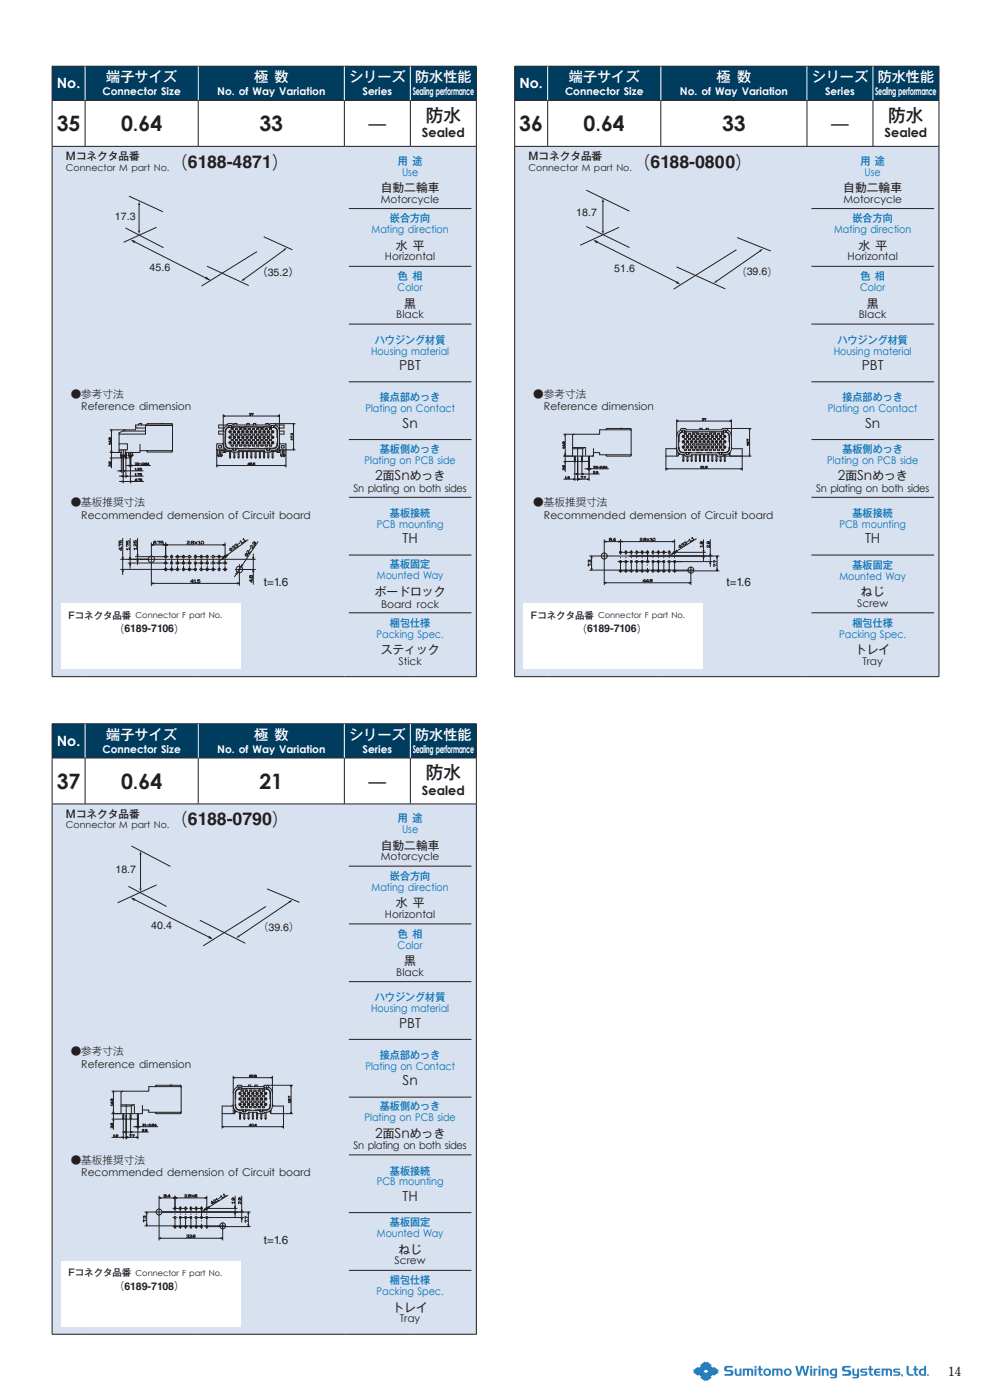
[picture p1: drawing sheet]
<svg xmlns="http://www.w3.org/2000/svg" width="210mm" height="297mm" viewBox="0 0 210 297" stroke-linecap="round" stroke-linejoin="round" font-family="sans-serif">
<defs><g id="words">
<g font-size="4.5" fill="#231f20">
<text x="12" y="27.8">35</text>
<text x="25.7" y="27.8">0</text>
<text x="29.4" y="27.8">64</text>
<text x="55" y="27.8">33</text>
<text x="110.2" y="27.8">36</text>
<text x="123.8" y="27.8">0</text>
<text x="127.5" y="27.8">64</text>
<text x="153.2" y="27.8">33</text>
<text x="12" y="167.3">37</text>
<text x="25.7" y="167.3">0</text>
<text x="29.4" y="167.3">64</text>
<text x="55" y="167.3">21</text>
</g>
<g font-size="3.7" fill="#231f20">
<text x="28.2" y="27.8">.</text>
<text x="78.2" y="27.6">—</text>
<text x="90.3" y="25.8">防水</text>
<text x="126.3" y="27.8">.</text>
<text x="176.3" y="27.6">—</text>
<text x="188.4" y="25.8">防水</text>
<text x="36.1" y="35.8">（6188-4871）</text>
<text x="134.2" y="35.8">（6188-0800）</text>
<text x="28.2" y="167.3">.</text>
<text x="78.2" y="167.1">—</text>
<text x="90.3" y="165.3">防水</text>
<text x="36.1" y="175.3">（6188-0790）</text>
</g>
<g font-size="3" fill="#fff">
<text x="22.6" y="17.4">端子サイズ</text>
<text x="53.9" y="17.4">極 数</text>
<text x="74" y="17.4">シリーズ</text>
<text x="88.1" y="17.4">防水性能</text>
<text x="120.7" y="17.4">端子サイズ</text>
<text x="152" y="17.4">極 数</text>
<text x="172.2" y="17.4">シリーズ</text>
<text x="186.2" y="17.4">防水性能</text>
<text x="12.1" y="18.8">No.</text>
<text x="110.2" y="18.8">No.</text>
<text x="12.1" y="158.3">No.</text>
<text x="22.6" y="156.9">端子サイズ</text>
<text x="53.9" y="156.9">極 数</text>
<text x="74" y="156.9">シリーズ</text>
<text x="88.1" y="156.9">防水性能</text>
</g>
<g font-size="2.9" fill="#231f20">
<text x="84.7" y="78.5">PBT</text>
<text x="182.8" y="78.5">PBT</text>
<text x="85.4" y="90.7">Sn</text>
<text x="183.5" y="90.7">Sn</text>
<text x="79.6" y="101.9">2</text>
<text x="83.7" y="101.9">Sn</text>
<text x="177.7" y="101.9">2</text>
<text x="181.8" y="101.9">Sn</text>
<text x="85.4" y="115.2">TH</text>
<text x="183.5" y="115.2">TH</text>
<text x="84.7" y="218">PBT</text>
<text x="85.4" y="230.2">Sn</text>
<text x="79.6" y="241.4">2</text>
<text x="83.7" y="241.4">Sn</text>
<text x="85.4" y="254.7">TH</text>
</g>
<text font-size="2.8" fill="#231f20" x="201.1" y="291.8">14</text>
<g font-size="2.7" fill="#231f20">
<text x="89.5" y="29.2">Sealed</text>
<text x="187.6" y="29.2">Sealed</text>
<text x="89.5" y="168.7">Sealed</text>
</g>
<g font-size="2.5" fill="#231f20">
<text x="80.7" y="40.8">自動二輪車</text>
<text x="178.9" y="40.8">自動二輪車</text>
<text x="83.9" y="53">水 平</text>
<text x="182.1" y="53">水 平</text>
<text x="85.8" y="65.3">黒</text>
<text x="183.9" y="65.3">黒</text>
<text x="81.2" y="101.9">面</text>
<text x="86.9" y="101.9">めっき</text>
<text x="179.3" y="101.9">面</text>
<text x="185.1" y="101.9">めっき</text>
<text x="56" y="124.3">t=1.6</text>
<text x="154.1" y="124.3">t=1.6</text>
<text x="79.5" y="126.4">ボードロック</text>
<text x="182.6" y="126.5">ねじ</text>
<text x="80.8" y="138.8">スティック</text>
<text x="181.4" y="138.8">トレイ</text>
<text x="80.7" y="180.3">自動二輪車</text>
<text x="83.9" y="192.5">水 平</text>
<text x="85.8" y="204.8">黒</text>
<text x="81.2" y="241.4">面</text>
<text x="86.9" y="241.4">めっき</text>
<text x="56" y="263.8">t=1.6</text>
<text x="84.5" y="266">ねじ</text>
<text x="83.3" y="278.3">トレイ</text>
</g>
<g font-size="2.3" fill="#fff">
<text x="21.7" y="20.2">Connector Size</text>
<text x="46.1" y="20.2">No. of Way Variation</text>
<text x="76.9" y="20.2">Series</text>
<text x="87.5" y="20.2">Sealing performance</text>
<text x="119.9" y="20.2">Connector Size</text>
<text x="144.2" y="20.2">No. of Way Variation</text>
<text x="175" y="20.2">Series</text>
<text x="185.7" y="20.2">Sealing performance</text>
<text x="21.7" y="159.7">Connector Size</text>
<text x="46.1" y="159.7">No. of Way Variation</text>
<text x="76.9" y="159.7">Series</text>
<text x="87.5" y="159.7">Sealing performance</text>
</g>
<g font-size="2.3" fill="#231f20">
<text x="14" y="34">Mコネクタ品番</text>
<text x="112.1" y="34">Mコネクタ品番</text>
<text x="80.8" y="43">Motorcycle</text>
<text x="178.9" y="43">Motorcycle</text>
<text x="81.7" y="55.2">Horizontal</text>
<text x="179.8" y="55.2">Horizontal</text>
<text x="84.1" y="67.5">Black</text>
<text x="182.2" y="67.5">Black</text>
<text x="15" y="84.4">●参考寸法</text>
<text x="17.3" y="87.1">Reference dimension</text>
<text x="113.1" y="84.4">●参考寸法</text>
<text x="115.4" y="87.1">Reference dimension</text>
<text x="15" y="107.4">●基板推奨寸法</text>
<text x="75" y="104.3">Sn plating on both sides</text>
<text x="113.1" y="107.4">●基板推奨寸法</text>
<text x="173.1" y="104.3">Sn plating on both sides</text>
<text x="17.3" y="110.1">Recommended demension of Circuit board</text>
<text x="115.4" y="110.1">Recommended demension of Circuit board</text>
<text x="80.8" y="128.9">Board rock</text>
<text x="181.8" y="128.7">Screw</text>
<text x="24.1" y="134.2">（6189-7106）</text>
<text x="122.3" y="134.2">（6189-7106）</text>
<text x="84.5" y="141">Stick</text>
<text x="183" y="141">Tray</text>
<text x="14" y="173.5">Mコネクタ品番</text>
<text x="80.8" y="182.5">Motorcycle</text>
<text x="81.7" y="194.7">Horizontal</text>
<text x="84.1" y="207">Black</text>
<text x="15" y="223.9">●参考寸法</text>
<text x="17.3" y="226.6">Reference dimension</text>
<text x="75" y="243.8">Sn plating on both sides</text>
<text x="15" y="246.9">●基板推奨寸法</text>
<text x="17.3" y="249.6">Recommended demension of Circuit board</text>
<text x="83.7" y="268.2">Screw</text>
<text x="24.1" y="273.7">（6189-7108）</text>
<text x="84.8" y="280.5">Tray</text>
</g>
<g font-size="2.3" fill="#0773b5">
<text x="84.4" y="34.9">用 途</text>
<text x="182.5" y="34.9">用 途</text>
<text x="85.3" y="37.2">Use</text>
<text x="183.4" y="37.2">Use</text>
<text x="82.7" y="47.2">嵌合方向</text>
<text x="180.9" y="47.2">嵌合方向</text>
<text x="78.8" y="49.5">Mating direction</text>
<text x="176.9" y="49.5">Mating direction</text>
<text x="84.4" y="59.4">色 相</text>
<text x="182.5" y="59.4">色 相</text>
<text x="84.3" y="61.7">Color</text>
<text x="182.5" y="61.7">Color</text>
<text x="78.7" y="75.2">Housing material</text>
<text x="79.5" y="72.9">ハウジング材質</text>
<text x="176.8" y="75.2">Housing material</text>
<text x="177.6" y="72.9">ハウジング材質</text>
<text x="77.5" y="87.5">Plating on Contact</text>
<text x="80.6" y="85.2">接点部めっき</text>
<text x="175.6" y="87.5">Plating on Contact</text>
<text x="178.7" y="85.2">接点部めっき</text>
<text x="77.3" y="98.4">Plating on PCB side</text>
<text x="80.6" y="96">基板側めっき</text>
<text x="175.4" y="98.4">Plating on PCB side</text>
<text x="178.7" y="96">基板側めっき</text>
<text x="79.9" y="112">PCB mounting</text>
<text x="82.7" y="109.7">基板接続</text>
<text x="178.1" y="112">PCB mounting</text>
<text x="180.8" y="109.7">基板接続</text>
<text x="80" y="122.9">Mounted Way</text>
<text x="82.7" y="120.5">基板固定</text>
<text x="178.1" y="123">Mounted Way</text>
<text x="180.8" y="120.7">基板固定</text>
<text x="79.9" y="135.2">Packing Spec.</text>
<text x="82.7" y="132.9">梱包仕様</text>
<text x="178" y="135.2">Packing Spec.</text>
<text x="180.8" y="132.9">梱包仕様</text>
<text x="84.4" y="174.4">用 途</text>
<text x="85.3" y="176.7">Use</text>
<text x="78.8" y="189">Mating direction</text>
<text x="82.7" y="186.7">嵌合方向</text>
<text x="84.3" y="201.2">Color</text>
<text x="84.4" y="198.9">色 相</text>
<text x="78.7" y="214.7">Housing material</text>
<text x="79.5" y="212.4">ハウジング材質</text>
<text x="77.5" y="227">Plating on Contact</text>
<text x="80.6" y="224.7">接点部めっき</text>
<text x="77.3" y="237.9">Plating on PCB side</text>
<text x="80.6" y="235.5">基板側めっき</text>
<text x="79.9" y="251.5">PCB mounting</text>
<text x="82.7" y="249.2">基板接続</text>
<text x="80" y="262.5">Mounted Way</text>
<text x="82.7" y="260.2">基板固定</text>
<text x="79.9" y="274.7">Packing Spec.</text>
<text x="82.7" y="272.4">梱包仕様</text>
</g>
<g font-size="2.2" fill="#231f20">
<text x="24.4" y="46.6">17.3</text>
<text x="122.2" y="45.9">18.7</text>
<text x="31.7" y="57.5">45.6</text>
<text x="54.5" y="58.6">（35.2）</text>
<text x="130.3" y="57.8">51.6</text>
<text x="156.2" y="58.5">（39.6）</text>
<text x="24.5" y="185.3">18.7</text>
<text x="32.1" y="197.1">40.4</text>
<text x="54.7" y="197.6">（39.6）</text>
</g>
<g font-size="2" fill="#231f20">
<text x="14" y="36.2">Connector M part No.</text>
<text x="112.1" y="36.2">Connector M part No.</text>
<text x="14.5" y="131.3">Fコネクタ品番</text>
<text x="112.6" y="131.3">Fコネクタ品番</text>
<text x="14" y="175.7">Connector M part No.</text>
<text x="14.5" y="270.8">Fコネクタ品番</text>
</g>
<g font-size="1.7" fill="#231f20">
<text x="28.8" y="131.1">Connector F part No.</text>
<text x="126.9" y="131.1">Connector F part No.</text>
<text x="28.8" y="270.6">Connector F part No.</text>
</g>
</g></defs>
<g fill="#2e76bc">
<path d="M153.8 289.9a.62 .62 0 0 0-.2 .7 .62 .62 0 0 0 .6 .4h.7l.1 .4-1.3 .1v.4h1.3a.63 .63 0 0 0 .6-.7 .63 .63 0 0 0-.6-.6h-.7l-.1-.4 1.3-.1v-.3zM155.8 290.3l.1 1.3 .4 .3h1v-1.6h-.4v1.2h-.6v-1.2zM157.6 290.3v1.6h.4v-1.2h.5v1.2h.4v-1.2h.4l.1 .2v1h.4v-1.1l-.3-.4zM160 290.3v1.6h.5v-1.6zM160 289.8v.4h.5v-.4zM163.8 290.3l2 .1 .2 .4v1.1h-.4v-1l-.2-.2h-.3v1.2h-.4v-1.2h-.5v1.2h-.4zM184.4 289.8h.4v.5h.4v.4h-.4v.6l.1 .2 .3 .1v.3l-.6-.1-.1-.2-.1-.9h-.3v-.4h.3zM171.9 290.3v1.6h.4v-1.6zM171.9 289.8v.4h.4v-.4zM178.7 289.9l1.7-.1v.3l-1.2 .1 .1 .4h.6a.63 .63 0 0 1 .7 .6 .63 .63 0 0 1-.7 .7h-1.2v-.4l1.3-.1-.1-.4h-.7a.62 .62 0 0 1-.6-.4 .62 .62 0 0 1 .1-.7zM187 290.3l2 .1 .2 .4v1.1h-.4v-1l-.2-.2h-.3v1.2h-.4v-1.2h-.5v1.2h-.4zM193.9 289.8h.5v.5h.4v.4h-.4v.6v.2l.4 .1v.3l-.6-.1-.2-.2-.1-.9h-.2v-.4h.2zM173.6 290.3v1.6h.4v-1.6zM173.6 289.8v.4h.4v-.4zM174.3 290.3h1l.4 .3 .1 1.3h-.5v-1l-.2-.2h-.4v1.2h-.4zM168.7 289.8h.5l.3 1.6 .4-1.6h.5l.5 1.6 .3-1.6h.5l-.6 2.1h-.5l-.4-1.7-.5 1.7h-.5zM172.6 290.3h.4v.2l.4-.2v.4h-.4v1.2h-.4zM161 289.8h.4v.5h.4v.4h-.4v.6v.2l.4 .1v.3l-.6-.1-.2-.2v-.9h-.3v-.4h.3zM176.6 290.7h.5v.8h-.3a.45 .45 0 0 1-.4-.3 .45 .45 0 0 1 .2-.5zM176.2 290.5a.83 .83 0 0 0-.1 1.1 .83 .83 0 0 0 1 .3l-.2 .2h-.7v.3h.9l.4-.2 .1-1.9h-.8zM180.8 290.3h.4v1l.2 .2h.4v-1.2h.4v1.7l-.2 .4h-1.2v-.3h.8l.2-.2h-.5l-.4-.3zM182.5 290.5l.4-.2h1v.3h-.8l-.2 .2 .9 .2a.48 .48 0 0 1 .2 .5 .48 .48 0 0 1-.5 .4h-.9v-.3h.8l.2-.2-.1-.1-.8-.1-.2-.2zM185.5 290.5l1.2-.2v.3l-.8 .2-.1 .1h.9v.4h-.9l.2 .2 .7 .1v.3h-.6a.79 .79 0 0 1-.7-.5 .79 .79 0 0 1 .1-.9zM189.5 290.5l.4-.2h1v.3h-.8l-.2 .2 .9 .2a.48 .48 0 0 1 .2 .5 .48 .48 0 0 1-.5 .4h-1v-.3h.9l.2-.2-.1-.1-.8-.1-.2-.2zM191.2 291.5h.3l-.2 .6zM195.5 290.7h.5v.8h-.3a.45 .45 0 0 1-.4-.3 .45 .45 0 0 1 .2-.5zM195.1 290.5a.78 .78 0 0 0-.2 .9 .78 .78 0 0 0 .8 .5h.7v-2.1h-.4v.5zM196.7 291.5h.3v.4h-.3zM192.3 289.8h.5v1.5l.4 .2h.6v.4h-.8a.71 .71 0 0 1-.7-.7zM161.9 291.1a.85 .85 0 0 0 1.7 0 .85 .85 0 0 0-1.7 0zM162.5 290.7a.43 .43 0 0 1 .6 .1 .43 .43 0 0 1-.1 .6 .43 .43 0 0 1-.6-.1zM166.3 291.1a.83 .83 0 0 0 1.6 0 .83 .83 0 0 0-1.6 0zM166.7 291.1a.45 .45 0 0 1 .9 0 .45 .45 0 0 1-.9 0z"/>
<path d="M147 290.7l.2 .2-.2 .2 1 .8 .2-.2 .5 .3-.2 .2 1 .8 .2-.2 .3 .2 1-.8-.3-.2 .5-.3 .3 .2 1-.8-.3-.2 .3-.2-1-.7-.3 .2-.5-.4 .3-.2-1-.7-.2 .1-.3-.1-1 .7 .2 .2-.5 .4-.2-.2zM149.2 290.9l.5-.4 .5 .4-.5 .4z"/>
</g>
<path d="M11.1 14.1h7v7.2h-7zM18 14.1h24v7.2h-24zM42.1 14.1h31v7.2h-31zM73.1 14.1h14v7.2h-14zM87.1 14.1h14v7.2h-14z" fill="#003c5e"/>
<path d="M11.1 31.1h90v112.5h-90z" fill="#d8e1f0"/>
<g fill="none" stroke="#231f20" stroke-width=".21">
<path d="M11 14.1h90.1M11 14.1v7.2M101 14.1v7.2M11 21.3h90.1M11 31.1h90.1l-.1 112.4M11 21.4v9.6M11 31.1v112.4M18.1 21.4v9.6M42.1 21.4v9.6M73.1 21.4v9.6M87 21.4v9.6M101 21.4v9.6"/>
<path d="M11 143.6h90.1"/>
</g>
<path d="M18.1 14.1v7.2M42.1 14.1v7.2M73.1 14.1v7.2M87 14.1v7.2" fill="none" stroke="#fff" stroke-width=".21"/>
<path d="M109.2 14.1h7v7.2h-7zM116.2 14.1h24v7.2h-24zM140.2 14.1h31v7.2h-31zM171.2 14.1h14v7.2h-14zM185.2 14.1h14v7.2h-14z" fill="#003c5e"/>
<path d="M109.2 31.1h90v112.5h-90z" fill="#d8e1f0"/>
<g fill="none" stroke="#231f20" stroke-width=".21">
<path d="M109.1 14.1h90.1M109.2 14.1v7.2M199.2 14.1v7.2M109.1 21.3h90.1M109.1 31.1h90.1M109.2 21.4v9.6M109.2 31.1v112.4M116.2 21.4v9.6M140.2 21.4v9.6M171.2 21.4v9.6M185.2 21.4v9.6M199.2 21.4v9.6"/>
<path d="M199.2 31.1v112.4M74 44.3h26M74 56.5h26M172.1 44.3h26M172.1 56.5h26M74 68.8h26M172.1 68.8h26M74 81h26M74 93.3h26M172.1 81h26M172.1 93.3h26M74 105.5h26"/>
<path d="M74 117.8h26M172.1 105.5h26M172.1 117.8h26M74 130h26M172.1 130h26M109.1 143.6h90.1"/>
</g>
<path d="M116.2 14.1v7.2M140.2 14.1v7.2M171.2 14.1v7.2M185.2 14.1v7.2" fill="none" stroke="#fff" stroke-width=".21"/>
<g fill="#fff">
<path d="M13 128h38v14h-38z"/>
<path d="M111.1 128h38v14h-38z"/>
</g>
<g fill="none" stroke="#231f20" stroke-width=".21">
<path d="M28.1 51.1l16.5 8.4M43.9 56.5l8.9 4.1M55.9 50.2l6.1 2.8M23.2 98v.3h.2l.1-.2h-.2l.1 .2M23.3 92.9l.1 .2h-.3l.1-.2h.2l.1 .3M23.3 98.8l.2-.2v.3M23.3 98.6h-.2l.1 .3M23.3 96h2.4M23.3 97.2h4.4l.1-.2h-.2v.2M23.4 93.5v.4l-.3-.3h.4M23.5 98.4h.1M23.5 93.4h.1"/>
<path d="M23.5 94.1h-.4l.1 .2M23.5 94v.3M23.6 95.7v.3l.1-.3M23.6 97.5v-.4l.1 .4M23.6 91.5v-.3l.1 .3M23.6 91.2v8.1M24.9 99.9h5.5M25.3 94.3h1.7v1.1l-1.7-.1M25.4 99.8l.3 .1-.3 .1M25.6 97h.2M25.6 97l.1 .2M25.6 96v1"/>
<path d="M25.7 95.4v1.1M25.7 96.8v3.4M25.8 96.6h.7M25.8 96.8v.2M25.8 97v.2M26 91.4h4.9M26.1 97v5.5M26.5 99.8l-.4 .1 .4 .1M26.5 91.2l-1.2 .6v4l.1 .2M26.6 95.4v1.1M26.6 96v.7M26.6 97h.2"/>
<path d="M26.6 96.7v.3M26.6 97l.1 .2M26.6 96.5h-1l.3 .4h.5l.2-.2M26.7 97.2v4.1M26.8 98.8h5.1M26.8 96v1M26.8 97l-.1 .2M27.3 96v.5M27.3 98.7l.3 .1h-.3M27.4 96.6h.2M27.6 96.5h-.4l.4 .4M27.6 96v3.1"/>
<path d="M27.7 98.8v3.7M27.8 96.5h.4l-.4 .4M27.8 96v3.1M27.8 96.6h.2M28.1 98.7l-.3 .1h.3M28.1 96v.5M28.6 98.3l.4-.1v.2M28.6 99.5l.2-.2v.5M28.7 99.8h.3M28.8 90.5l.3 .3h1.8M28.8 98.4l.2 .2h-.4M29.1 99.8h.1"/>
<path d="M29.1 98.3l.3-.1v.2M29.2 99.4h.3l-.3 .4h.4M29.3 98.4l.2 .2h-.4M29.6 98.4h.4M29.7 94.3v1.6l-3.1 .1M30 99.3h-.3v.3l.2-.1 .2 .2h-.4M30.1 90.2v-.4h-.5l-.2 .4M30.2 98.2l.3 .1-.1 .3-.3-.1zM30.6 98.6h.1M30.9 90.3h5.5l.2 .1M30.9 90.2v1.9l-5.6-.1M31.1 98.3h-.4v.2l.3 .1v-.2l-.3 .1"/>
<path d="M31.2 90.2l.1-.3h5.1l.2 .1-.1 5.8-5.2 .1-.1-.3M31.6 98.5h-.4l.3-.3v.4M34.6 89.9h-.3M36.6 95.4l-.2 .2h-6.7M36.6 90.3l-.2-.1h-7.6v1h-5.5M46 95.3l.1 .1M46 98.8h14.7M46.1 95.4h1.1l.2 .2M46.1 95.4l.1 1.1M46.3 98.7l-.3 .1h.3M46.4 94.6h.5v.4h-.5zM46.4 96.5v.4"/>
<path d="M46.5 96.9l.1-1.5 .2 1.5M46.5 96.5h-.4l.4 .4M46.8 96.5h.3l-.3 .4M46.9 96.5v.4M47.2 95.4l-.1 1.1M47.4 94.3a1.42 1.42 0 0 0 1.7 1.3M47.4 87.9v8.1h.4l.1-.2M47.4 88.3h11.9M47.4 91.4h-1v.7h1M47.4 94l-.2 .2-1.2 .1v4.8M47.7 88.2l-.3 .1h.3M47.7 95.4v.1"/>
<path d="M47.7 95.1v.9M47.7 95.5h.5M47.7 95.2v.6h1.4M48.1 90.2v.1a1.35 1.35 0 0 0-.7 1.2M48.2 90.2h-1.8v.6h1M48.2 90.1v.1M48.4 90.6a.97 .97 0 0 0-.7 .9v2.8a1.13 1.13 0 0 0 1.6 .9M48.7 90.3l-.1 .4-.2-.1M48.7 94h.2M48.7 93.8h.2M48.7 92.9h.2M48.7 92.7h.2"/>
<path d="M48.7 91.7h.2M48.7 91.5h.2M48.7 93.8l.1 .1M48.7 92.7h.1M48.7 91.5l.1 .1M48.7 97h.2M48.7 91.5v.2M48.7 92.7v.2M48.7 93.8v.2M48.7 95.8v1.2M48.8 91.6h.1M48.8 92.7v.1"/>
<path d="M48.8 93.9v.1M48.8 94h-.1M48.8 92.8l-.1 .1M48.8 91.6l-.1 .1M48.8 94h.1M48.8 93.9h.1M48.8 92.7h.1M48.8 92.8h.1M48.8 92.8l.1 .1M48.8 91.6l.1 .1M48.9 91.5v.2M48.9 92.7v.2"/>
<path d="M48.9 93.8v.2M48.9 95.8v1.2M48.9 97l-.1 .2-.1-.2M48.9 93.8l-.1 .1M48.9 92.7h-.1M48.9 91.5l-.1 .1M49 90.3v.4l.2-.2M49 92.1h.5v.2h-.5zM49 94.4h.5v.2h-.5zM49 93.2h.5v.3h-.5zM49 90.9h.5v.2h-.5zM49.1 95.6l.2 .3h1l.3-.3"/>
<path d="M49.1 95.6h.1M49.2 90.5l-.1-.2h-.6l-.1 .3M49.2 90.5h8.3M49.3 95.2l.2-.1 .1 .4M49.3 95.2l.1 .3h.7v-.3M49.4 90.1l-.2-.2h-.8l-.2 .2M49.4 90.2h7.8M49.4 90.1v.1M49.6 94h.2M49.6 93.8h.2M49.6 92.9h.2M49.6 92.7h.2"/>
<path d="M49.6 91.7h.2M49.6 91.5h.2M49.6 93.8l.1 .1M49.6 92.7h.1M49.6 91.5l.1 .1M49.6 97h.2M49.6 91.5v.2M49.6 92.7v.2M49.6 93.8v.2M49.6 95.9v1.1M49.6 90.2v-.4h.7v.4M49.7 91.6h.1"/>
<path d="M49.7 92.7v.1M49.7 93.9v.1M49.7 94h-.1M49.7 92.8l-.1 .1M49.7 91.6l-.1 .1M49.7 94h.1M49.7 93.9h.1M49.7 92.7h.1M49.7 92.8h.1M49.7 92.8l.1 .1M49.7 91.6l.1 .1M49.8 91.5v.2"/>
<path d="M49.8 92.7v.2M49.8 93.8v.2M49.8 95.9v1.1M49.8 97l-.1 .2-.1-.2M49.8 93.8l-.1 .1M49.8 92.7h-.1M49.8 91.5l-.1 .1M49.9 92.1h.5v.2h-.5zM49.9 94.4h.5v.2h-.5zM49.9 93.2h.5v.3h-.5zM49.9 90.9h.5v.2h-.5zM50.1 95.2l-.1-.1-.1 .4"/>
<path d="M50.1 95.2h6.5M50.5 94h.2M50.5 93.8h.2M50.5 92.9h.2M50.5 92.7h.2M50.5 91.7h.2M50.5 91.5h.2M50.5 93.8l.1 .1M50.5 92.7h.1M50.5 91.5l.1 .1M50.5 91.5v.2M50.5 92.7v.2"/>
<path d="M50.5 93.8v.2M50.5 95.8v1.2M50.5 97h.2M50.5 95.8h5.6M50.6 95.6h.1M50.6 95.6h5.5M50.6 91.6h.1M50.6 92.7v.1M50.6 93.9v.1M50.6 94h-.1M50.6 92.8l-.1 .1M50.6 91.6l-.1 .1"/>
<path d="M50.6 94h.1M50.6 93.9h.1M50.6 92.7h.1M50.6 92.8h.1M50.6 92.8l.1 .1M50.6 91.6l.1 .1M50.7 91.5v.2M50.7 92.7v.2M50.7 93.8v.2M50.7 95.8v1.2M50.7 97l-.1 .2-.1-.2M50.7 93.8l-.1 .1"/>
<path d="M50.7 92.7h-.1M50.7 91.5l-.1 .1M50.8 92.1h.5v.2h-.5zM50.8 94.4h.5v.2h-.5zM50.8 93.2h.5v.3h-.5zM50.8 90.9h.5v.2h-.5zM51.4 94h.2M51.4 93.8h.2M51.4 92.9h.2M51.4 92.7h.2M51.4 91.7h.2M51.4 91.5h.2"/>
<path d="M51.4 93.8l.1 .1M51.4 92.7h.1M51.4 91.5l.1 .1M51.4 97h.2M51.4 91.5v.2M51.4 92.7v.2M51.4 93.8v.2M51.4 95.8v1.2M51.5 91.6h.1M51.5 92.7v.1M51.5 93.9v.1M51.5 94h-.1"/>
<path d="M51.5 92.8l-.1 .1M51.5 91.6l-.1 .1M51.5 94h.1M51.5 93.9h.1M51.5 92.7h.1M51.5 92.8h.1M51.5 92.8l.1 .1M51.5 91.6l.1 .1M51.6 91.5v.2M51.6 92.7v.2M51.6 93.8v.2M51.6 95.8v1.2"/>
<path d="M51.6 97l-.1 .2-.1-.2M51.6 93.8l-.1 .1M51.6 92.7h-.1M51.6 91.5l-.1 .1M51.7 92.1h.5v.2h-.5zM51.7 94.4h.5v.2h-.5zM51.7 93.2h.5v.3h-.5zM51.7 90.9h.5v.2h-.5zM52.3 94h.2M52.3 93.8h.2M52.3 92.9h.2M52.3 92.7h.2"/>
<path d="M52.3 91.7h.2M52.3 91.5h.2M52.3 93.8l.1 .1M52.3 92.7h.1M52.3 91.5l.1 .1M52.3 97h.2M52.3 91.5v.2M52.3 92.7v.2M52.3 93.8v.2M52.3 95.8v1.2M52.4 94h.1M52.4 93.9h.1"/>
<path d="M52.4 92.7h.1M52.4 92.8h.1M52.4 91.6h.1M52.4 92.7v.1M52.4 93.9v.1M52.4 94h-.1M52.4 92.8l-.1 .1M52.4 91.6l-.1 .1M52.4 92.8l.1 .1M52.4 91.6l.1 .1M52.5 91.5v.2M52.5 92.7v.2"/>
<path d="M52.5 93.8v.2M52.5 95.8v1.2M52.5 97l-.1 .2-.1-.2M52.5 93.8l-.1 .1M52.5 92.7h-.1M52.5 91.5l-.1 .1M52.6 92.1h.4l.1 .2h-.4l-.1-.2M52.6 94.4h.4l.1 .2h-.4l-.1-.2M52.6 93.3l.4-.1 .1 .2-.4 .1-.1-.2M52.6 91l.1 .2 .4-.1-.1-.2-.4 .1M52.9 87.8l.3-.1v.2M52.9 90.2v-.4h-.5l-.1 .4"/>
<path d="M53 98.5h-.4l.3-.3v.4M53 87.9l.3 .2h-.4M53.2 94h.2M53.2 93.8h.2M53.2 92.9h.2M53.2 92.7h.2M53.2 91.7h.2M53.2 91.5h.2M53.2 93.8l.1 .1M53.2 92.7h.1M53.2 91.5l.1 .1M53.2 97h.2"/>
<path d="M53.2 91.5v.2M53.2 92.7v.2M53.2 93.8v.2M53.2 95.8v1.2M53.3 91.6h.1M53.3 92.7v.1M53.3 93.9v.1M53.3 94h-.1M53.3 92.8l-.1 .1M53.3 91.6l-.1 .1M53.3 94h.1M53.3 93.9h.1"/>
<path d="M53.3 92.7h.1M53.3 92.8h.1M53.3 92.8l.1 .1M53.3 91.6l.1 .1M53.4 87.8l.3-.1-.1 .4M53.4 98.2h-.3v.2h.3l.1 .1-.4 .1M53.4 91.5v.2M53.4 92.7v.2M53.4 93.8v.2M53.4 95.8v1.2M53.4 97l-.1 .2-.1-.2M53.4 93.8l-.1 .1"/>
<path d="M53.4 92.7h-.1M53.4 91.5l-.1 .1M53.6 94.4h.4v.2h-.4zM53.6 92.1h.4v.2h-.4zM53.6 93.2h.4v.3h-.4zM53.6 90.9h.4v.2h-.4zM53.6 98.6h.1M54.1 98.3h-.4v.2l.3 .1v-.2l-.3 .1M54.1 97h.2M54.1 94h.2M54.1 93.8h.2M54.1 92.9h.2"/>
<path d="M54.1 92.7h.2M54.1 91.7h.2M54.1 91.5h.2M54.1 97l.1 .2 .1-.2M54.1 93.8l.1 .1M54.1 92.7h.1M54.1 91.5l.1 .1M54.1 91.5v.2M54.1 92.7v.2M54.1 93.8v.2M54.1 95.8v1.2M54.2 91.6h.1"/>
<path d="M54.2 92.7v.1M54.2 93.9v.1M54.2 94h-.1M54.2 92.8l-.1 .1M54.2 91.6l-.1 .1M54.2 94h.1M54.2 93.9h.1M54.2 92.7h.1M54.2 92.8h.1M54.3 91.6h.1M54.3 92.7v.1M54.3 93.9v.1"/>
<path d="M54.3 94h.1M54.3 92.8v.1M54.3 91.6v.1M54.3 90.2v-.4h-.5l-.1 .4M54.3 91.5v.2M54.3 92.7v.2M54.3 93.8v.2M54.3 95.8v1.2M54.3 93.8v.1M54.3 92.7h.1M54.3 91.5v.1M54.5 92.1h.4v.2h-.4z"/>
<path d="M54.5 93.2h.4v.3h-.4zM54.5 94.4h.4v.2h-.4zM54.5 90.9h.4v.2h-.4zM55 97h.2M55 94h.2M55 93.8h.2M55 92.9h.2M55 92.7h.2M55 91.7h.2M55 91.5h.2M55 97l.1 .2 .1-.2M55 93.8l.1 .1"/>
<path d="M55 92.7h.1M55 91.5l.1 .1M55 91.5v.2M55 92.7v.2M55 93.8v.2M55 95.8v1.2M55.1 91.6h.1M55.1 92.7v.1M55.1 93.9v.1M55.1 94h-.1M55.1 92.8l-.1 .1M55.1 91.6l-.1 .1"/>
<path d="M55.1 94h.1M55.1 93.9h.1M55.1 92.7h.1M55.1 92.8h.1M55.2 91.6h.1M55.2 92.7v.1M55.2 93.9v.1M55.2 94h.1M55.2 92.8v.1M55.2 91.6v.1M55.2 91.5v.2M55.2 92.7v.2"/>
<path d="M55.2 93.8v.2M55.2 95.8v1.2M55.2 93.8v.1M55.2 92.7h.1M55.2 91.5v.1M55.4 94.4h.4v.2h-.4zM55.4 93.2h.4v.3h-.4zM55.4 90.9h.4v.2h-.4zM55.4 92.1h.4v.2h-.4zM55.9 97l.1 .2 .1-.2M55.9 93.8l.1 .1M55.9 92.7h.1"/>
<path d="M55.9 91.5l.1 .1M55.9 97h.2M55.9 94h.2M55.9 93.8h.2M55.9 92.9h.2M55.9 92.7h.2M55.9 91.7h.2M55.9 91.5h.2M55.9 91.5v.2M55.9 92.7v.2M55.9 93.8v.2M55.9 95.8v1.2"/>
<path d="M56 94h.1M56 93.9h.1M56 92.7h.1M56 92.8h.1M56 91.6h.1M56 92.7v.1M56 93.9v.1M56 94h-.1M56 92.8l-.1 .1M56 91.6l-.1 .1M56.1 95.6l.2 .3h1l.3-.3M56.1 95.6h.1"/>
<path d="M56.1 91.6h.1M56.1 92.7v.1M56.1 93.9v.1M56.1 94h.1M56.1 92.8v.1M56.1 91.6v.1M56.1 91.5v.2M56.1 92.7v.2M56.1 93.8v.2M56.1 95.8v1.2M56.1 93.8v.1M56.1 92.7h.1"/>
<path d="M56.1 91.5v.1M56.3 94.4h.4v.2h-.4zM56.3 93.2h.4v.3h-.4zM56.3 90.9h.4v.2h-.4zM56.3 92.1h.4v.2h-.4zM56.4 90.2v-.4h.6v.4M56.6 95.2l.1-.1 .1 .4M56.6 95.2l.1 .3h.6v-.3M56.8 97h.2M56.8 94h.2M56.8 93.8h.2M56.8 92.9h.2"/>
<path d="M56.8 92.7h.2M56.8 91.7h.2M56.8 91.5h.2M56.8 97l.1 .2 .1-.2M56.8 93.8l.1 .1M56.8 92.7h.1M56.8 91.5l.1 .1M56.8 91.5v.2M56.8 92.7v.2M56.8 93.8v.2M56.8 95.9v1.1M56.9 94h.1"/>
<path d="M56.9 93.9h.1M56.9 92.7h.1M56.9 92.8h.1M56.9 91.6h.1M56.9 92.7v.1M56.9 93.9v.1M56.9 94h-.1M56.9 92.8l-.1 .1M56.9 91.6l-.1 .1M57 91.6h.1M57 92.7v.1M57 93.9v.1"/>
<path d="M57 94h.1M57 92.8v.1M57 91.6v.1M57 91.5v.2M57 92.7v.2M57 93.8v.2M57 95.9v1.1M57 93.8v.1M57 92.7h.1M57 91.5v.1M57.2 92.1h.4v.2h-.4zM57.2 94.4h.4v.2h-.4z"/>
<path d="M57.2 93.2h.4v.3h-.4zM57.2 90.9h.4v.2h-.4zM57.2 90.1v.1M57.3 95.2l-.1-.1-.1 .4M57.5 90.5v-.2h.6l.1 .3M57.6 95.6h.1M57.7 90.3l-.1 .4-.1-.2M57.7 97h.2M57.7 94h.2M57.7 93.8h.2M57.7 92.9h.2M57.7 92.7h.2"/>
<path d="M57.7 91.7h.2M57.7 91.5h.2M57.7 97l.1 .2 .1-.2M57.7 93.8l.1 .1M57.7 92.7h.1M57.7 91.5l.1 .1M57.7 91.5v.2M57.7 92.7v.2M57.7 93.8v.2M57.7 95.8v1.2M57.8 94h.1M57.8 93.9h.1"/>
<path d="M57.8 92.7h.1M57.8 92.8h.1M57.8 91.6h.1M57.8 92.7v.1M57.8 93.9v.1M57.8 94h-.1M57.8 92.8l-.1 .1M57.8 91.6l-.1 .1M57.9 91.6h.1M57.9 92.7v.1M57.9 93.9v.1M57.9 94h.1"/>
<path d="M57.9 92.8v.1M57.9 91.6v.1M57.9 93.8v.1M57.9 92.7h.1M57.9 91.5v.1M57.9 91.5v.2M57.9 92.7v.2M57.9 93.8v.2M57.9 95.8v1.2M58 90.3l.1 .4 .1-.1M58.2 90.6a.97 .97 0 0 1 .7 .9v2.8a1.13 1.13 0 0 1-1.6 .9M58.2 89.9l.3 .2"/>
<path d="M58.4 95.5h.5M58.5 90.2h1.7v.6h-.9M58.5 90.1v.1M58.6 90.2v.1a1.35 1.35 0 0 1 .7 1.2M58.9 92.7l-.1-1.2a.84 .84 0 0 0-.9-.8h-9.2a.84 .84 0 0 0-.8 .8v2.5a.91 .91 0 0 0 .8 1.1h9.2a.89 .89 0 0 0 .9-1.1h.1M58.9 95.2v.6h-1.4M59 95.1v.9M59 95.4l-.1 .1M59 88.2l.3 .1h-.3M59.3 94l.1 .2 1.3 .1v4.8M59.3 87.9v8.1h-.5l-.1-.2M59.3 91.4h.9v.7h-.9"/>
<path d="M59.3 94.3a1.42 1.42 0 0 1-1.7 1.3M59.4 95.4h3.2M59.4 95.4l-.1 .2M59.5 95.4l.1 1.1M59.7 94.6h.5v.4h-.5zM59.8 96.5v.4M59.8 96.9l.2-1.5 .2 1.5M59.9 96.5h-.4l.3 .4M60.1 96.5h.4l-.3 .4M60.2 96.5v.4M60.3 98.7l.4 .1h-.4M60.5 95.4l-.1 1.1"/>
<path d="M60.7 95.3l-.1 .1M61.9 92h-.2l.1 .3M61.9 92.2l.2-.2v.3M62.2 92.4h.1M62.2 93.2h-.5l.1 .2M62.2 92.7l-.5-.1 .1 .3M62.2 93.1v.2M62.2 95.1l.1 .3 .1-.3M62.2 90.2l.1-.3 .1 .3M62.3 89.9v5.5M62.6 89.9h-5.1l-.3 .2M119.4 98.7l.1 .4h.2l.1-.3h-.3l.1 .3"/>
<path d="M119.6 93.8h-.2v.3l.2-.4 .2 .1v.2h-.2M119.6 99.4h-.2v.3M119.6 99.6l.1-.3v.4M119.6 97.9h5.4v-.2h-.2l.1 .2M119.7 94.3l-.1 .4-.2-.3h.4M119.8 94.2h.1M119.8 99.2h.1M119.8 95h-.4l.1 .1M119.8 94.8v.3M119.8 92.4l.1-.3 .1 .3M119.8 98.2l.1-.3 .1 .3M119.8 96.5l.1 .3 .1-.3"/>
<path d="M119.9 92.1v7.9M121.5 94.9h2.7l-.6 .3M121.5 95.2h2.1M121.8 92.1l-.3 .3v4.4M121.8 97.7h.2M121.8 96.8v.9M121.8 97.7l.1 .2M121.9 98.1v3.9M122 97.7v.2M122 96.8v.9M122.5 97.1v4.9M123.3 97.7h.2"/>
<path d="M123.3 96.8v.9M123.3 97.7l.1 .2M123.4 98.1v2.8M123.5 97.7v.2M123.5 96.8v.9M123.6 95.2v1.6M124.1 99.5h5M124.2 95.2v1.4M124.5 99.4l.3 .1h-.3M124.8 96.8v3M124.9 99.5v2.5M125 96.8v3"/>
<path d="M125.3 99.4l-.3 .1h.3M125.9 96h1.1l.2 .5h6.5l.2-.2M125.9 95.2v1.6h-6.3M125.9 96.4l-.3 .4M125.9 99l.3-.1v.2M126 99.1l.3 .2h-.4M126.4 99l.3-.1v.2M126.5 99.1l.2 .2h-.3M126.8 99.1h.4M127.4 98.9l.3 .1-.1 .3-.3-.1zM127.8 99.3h.1M128.3 99h-.4v.2l.3 .1v-.2l-.3 .1"/>
<path d="M128.6 91.2l.1-.3h5.1l.1 5.7-.2 .2h-5l-.1-.3M128.8 99.2h-.4l.3-.3v.4M131.9 90.9h-.2M133.9 91.3l-.2-.1h-6.5v.8l-.2 .1h-7.4M141.3 99.5h16.1M141.6 99.4l-.3 .1h.3M143.5 95.2a1.32 1.32 0 0 0 1.4 1.3M143.5 89v7.8M143.5 89.3h11.6M143.5 94.9l-.3 .3h-1.9v4.6M143.8 89.2l-.3 .1 .3 .1M143.9 96l-.1 .8h-2.5"/>
<path d="M143.9 96.3h.3M144 94.9a.88 .88 0 0 0 .9 1.1l1.6 .1M144.1 96.3l-.2 .2M144.6 91.6a.91 .91 0 0 0-.6 .9v2.7a.91 .91 0 0 0 .9 .9h.6M144.8 91.3l-.1 .4-.1-.1M144.9 97.7v.2l.2-.2M144.9 97.7h.2M144.9 92.5v.2M144.9 93.6v.2M144.9 94.7v.2M144.9 96.5v1.2M144.9 92.5v.1"/>
<path d="M144.9 93.6v.1M144.9 94.7v.1M144.9 92.7h.2M144.9 93.8h.2M144.9 94.9h.2M144.9 92.5h.2M144.9 93.6h.2M144.9 94.7h.2M144.9 96.5h.3l.3 .3h.9l.3-.3h5.3l.3 .3h7M144.9 92.6h.1M144.9 94.9h.1M144.9 93.7h.1"/>
<path d="M144.9 93.8h.1M144.9 94.8h.1M144.9 93.7v.1M144.9 94.8v.1M144.9 92.6v.1M145 92.6h.1M145 93.7v.1M145 94.8v.1M145 92.6l.1 .1M145 93.8h.1M145 94.9h.1M145.1 92.5l-.1 .1"/>
<path d="M145.1 93.6l-.1 .1M145.1 94.7l-.1 .1M145.1 92.5v.2M145.1 93.6v.2M145.1 94.7v.2M145.1 96.5v1.2M145.1 91.3l.1 .4 .1-.1M145.2 91.9h.4v.2h-.4zM145.2 93h.4v.3h-.4zM145.2 94.2h.4v.2h-.4zM145.2 95.3h.4v.2h-.4zM145.3 91.6v-.3h-.6l-.1 .3"/>
<path d="M145.3 91.6h8.1M145.5 96.1v.3h.6l.1-.3M145.5 96.1l.1-.1 .1 .4M145.6 91.2h7.5M145.6 91.1l-.3-.2h-.7l-.2 .1-.1 .3a1.32 1.32 0 0 0-.8 1.2M145.6 91.1v.1M145.7 91.6l-.8 .1a.82 .82 0 0 0-.9 .8v1.2M145.7 97.7l.1 .2 .1-.2M145.7 97.7h.2M145.7 92.5v.2M145.7 93.6v.2M145.7 94.7v.2"/>
<path d="M145.7 96.8v.9M145.7 92.5l.1 .1M145.7 93.6l.1 .1M145.7 94.7l.1 .1M145.7 92.7h.2M145.7 93.8h.2M145.7 94.9h.2M145.7 92.5h.2M145.7 93.6h.2M145.7 94.7h.2M145.8 92.6h.1M145.8 94.9h.1"/>
<path d="M145.8 93.7h.1M145.8 93.8h.1M145.8 94.8h.1M145.8 93.7v.1M145.8 94.8v.1M145.8 92.6l-.1 .1M145.8 93.8h-.1M145.8 94.9h-.1M145.9 92.6h.1M145.9 93.7v.1M145.9 94.8v.1M145.9 92.6v.1"/>
<path d="M145.9 93.8h.1M145.9 94.9h.1M145.9 92.5v.1M145.9 93.6v.1M145.9 94.7v.1M145.9 92.5v.2M145.9 93.6v.2M145.9 94.7v.2M145.9 96.8v.9M146.1 91.9h.4v.2h-.4zM146.1 93h.4v.3h-.4zM146.1 94.2h.4v.2h-.4z"/>
<path d="M146.1 95.3h.4v.2h-.4zM146.2 96.1h6.3M146.2 96.1l-.1-.1-.1 .4M146.6 92.7h.2M146.6 93.8h.2M146.6 94.9h.2M146.6 92.5h.2M146.6 93.6h.2M146.6 94.7h.2M146.6 97.7l.1 .2 .1-.2M146.6 97.7h.2M146.6 92.5v.2"/>
<path d="M146.6 93.6v.2M146.6 94.7v.2M146.6 96.7v1M146.6 92.5l.1 .1M146.6 93.6l.1 .1M146.6 94.7l.1 .1M146.7 92.6h.1M146.7 94.9h.1M146.7 93.7h.1M146.7 93.8h.1M146.7 94.8h.1M146.7 94.9h-.1"/>
<path d="M146.7 93.7v.1M146.7 94.8v.1M146.7 92.6l-.1 .1M146.7 93.8h-.1M146.7 92.6l.1 .1M146.8 94.7l-.1 .1M146.8 92.5l-.1 .1M146.8 93.6l-.1 .1M146.8 92.5v.2M146.8 93.6v.2M146.8 94.7v.2M146.8 96.5v1.2"/>
<path d="M146.9 91.6h1.2M146.9 93h.5v.3h-.5zM146.9 91.9h.5v.2h-.5zM146.9 94.2h.5v.2h-.5zM146.9 95.3h.5v.2h-.5zM147.5 97.7l.1 .2 .1-.2M147.5 97.7h.2M147.5 92.5v.2M147.5 93.6v.2M147.5 94.7v.2M147.5 96.5v1.2M147.5 92.5l.1 .1"/>
<path d="M147.5 93.6l.1 .1M147.5 94.7l.1 .1M147.5 92.7h.2M147.5 93.8h.2M147.5 94.9h.2M147.5 92.5h.2M147.5 93.6h.2M147.5 94.7h.2M147.6 92.6h.1M147.6 94.9h.1M147.6 93.7h.1M147.6 93.8h.1"/>
<path d="M147.6 94.8h.1M147.6 93.7v.1M147.6 94.8v.1M147.6 92.6l-.1 .1M147.6 93.8h-.1M147.6 94.9h-.1M147.6 92.6l.1 .1M147.7 92.5l-.1 .1M147.7 93.6l-.1 .1M147.7 94.7l-.1 .1M147.7 92.5v.2M147.7 93.6v.2"/>
<path d="M147.7 94.7v.2M147.7 96.5v1.2M147.8 96.1h.9M147.8 91.9h.4v.2h-.4zM147.8 93h.4v.3h-.4zM147.8 94.2h.4v.2h-.4zM147.8 95.3h.4v.2h-.4zM148.4 92.7h.2M148.4 93.8h.2M148.4 94.9h.2M148.4 92.5h.2M148.4 93.6h.2"/>
<path d="M148.4 94.7h.2M148.4 97.7v.2l.2-.2M148.4 97.7h.2M148.4 92.5v.2M148.4 93.6v.2M148.4 94.7v.2M148.4 96.5v1.2M148.4 92.5v.1M148.4 93.6v.1M148.4 94.7v.1M148.4 92.6h.1M148.4 94.9h.1"/>
<path d="M148.4 93.7h.1M148.4 93.8h.1M148.4 94.8h.1M148.4 93.7v.1M148.4 94.8v.1M148.4 92.6v.1M148.5 92.6h.1M148.5 93.7v.1M148.5 94.8v.1M148.5 92.6l.1 .1M148.5 93.8h.1M148.5 94.9h.1"/>
<path d="M148.6 92.5l-.1 .1M148.6 93.6l-.1 .1M148.6 94.7l-.1 .1M148.6 92.5v.2M148.6 93.6v.2M148.6 94.7v.2M148.6 96.5v1.2M148.7 91.9h.4v.2h-.4zM148.7 93h.4v.3h-.4zM148.7 94.2h.4v.2h-.4zM148.7 95.3h.4v.2h-.4zM148.9 88.8h.3v.2"/>
<path d="M149 91.2l-.1-.3h-.5v.3M149 98.9h-.3v.2h.2l.1 .1-.3 .1M149.1 89l.2 .2h-.4M149.1 99l.2-.1v.4M149.2 99.3h.2M149.2 97.7l.1 .2 .1-.2M149.2 97.7h.2M149.2 92.5v.2M149.2 93.6v.2M149.2 94.7v.2M149.2 96.5v1.2M149.2 92.5l.1 .1"/>
<path d="M149.2 93.6l.1 .1M149.2 94.7l.1 .1M149.2 92.7h.2M149.2 93.8h.2M149.2 94.9h.2M149.2 92.5h.2M149.2 93.6h.2M149.2 94.7h.2M149.3 92.6h.1M149.3 93.7v.1M149.3 94.8v.1M149.3 92.6l-.1 .1"/>
<path d="M149.3 93.8h-.1M149.3 94.9h-.1M149.3 94.9h.1M149.3 93.7h.1M149.3 93.8h.1M149.3 94.8h.1M149.4 92.6h.1M149.4 93.7v.1M149.4 94.8v.1M149.4 92.6v.1M149.4 93.8h.1M149.4 94.9h.1"/>
<path d="M149.4 88.9l.4-.1-.2 .4M149.4 92.5v.1M149.4 93.6v.1M149.4 94.7v.1M149.4 92.5v.2M149.4 93.6v.2M149.4 94.7v.2M149.4 96.5v1.2M149.5 99.3h.1M149.6 95.3h.4v.2h-.4zM149.6 94.2h.4v.2h-.4zM149.6 91.9h.4v.2h-.4z"/>
<path d="M149.6 93h.4v.3h-.4zM150 96.1h.9M150 99h-.3v.2l.2 .1v-.2l-.2 .1M150.1 97.7l.1 .2 .1-.2M150.1 97.7h.2M150.1 92.5v.2M150.1 93.6v.2M150.1 94.7v.2M150.1 96.5v1.2M150.1 92.5l.1 .1M150.1 93.6l.1 .1M150.1 94.7l.1 .1"/>
<path d="M150.1 92.7h.2M150.1 93.8h.2M150.1 94.9h.2M150.1 92.5h.2M150.1 93.6h.2M150.1 94.7h.2M150.2 92.6h.1M150.2 93.7v.1M150.2 94.8v.1M150.2 92.6l-.1 .1M150.2 93.8h-.1M150.2 94.9h-.1"/>
<path d="M150.2 94.9h.1M150.2 93.7h.1M150.2 93.8h.1M150.2 94.8h.1M150.3 92.6h.1M150.3 93.7v.1M150.3 94.8v.1M150.3 92.6v.1M150.3 93.8h.1M150.3 94.9h.1M150.3 91.2v-.3h-.5l-.1 .3M150.3 92.5v.1"/>
<path d="M150.3 93.6v.1M150.3 94.7v.1M150.3 92.5v.2M150.3 93.6v.2M150.3 94.7v.2M150.3 96.5v1.2M150.5 95.3h.4v.2h-.4zM150.5 94.2h.4v.2h-.4zM150.5 91.9h.4v.2h-.4zM150.5 93h.4v.3h-.4zM150.6 91.6h1.2M151 97.7l.1 .2 .1-.2"/>
<path d="M151 97.7h.2M151 92.5v.2M151 93.6v.2M151 94.7v.2M151 96.5v1.2M151 92.5l.1 .1M151 93.6l.1 .1M151 94.7l.1 .1M151 92.7h.2M151 93.8h.2M151 94.9h.2M151 92.5h.2"/>
<path d="M151 93.6h.2M151 94.7h.2M151.1 92.6h.1M151.1 94.9h.1M151.1 93.7h.1M151.1 93.8h.1M151.1 94.8h.1M151.1 93.7v.1M151.1 94.8v.1M151.1 92.6l-.1 .1M151.1 93.8h-.1M151.1 94.9h-.1"/>
<path d="M151.1 92.6l.1 .1M151.2 92.5l-.1 .1M151.2 93.6l-.1 .1M151.2 94.7l-.1 .1M151.2 92.5v.2M151.2 93.6v.2M151.2 94.7v.2M151.2 96.5v1.2M151.3 95.3h.5v.2h-.5zM151.3 94.2h.5v.2h-.5zM151.3 93h.5v.3h-.5zM151.3 91.9h.5v.2h-.5z"/>
<path d="M151.9 92.7h.2M151.9 93.8h.2M151.9 94.9h.2M151.9 92.5h.2M151.9 93.6h.2M151.9 94.7h.2M151.9 97.7v.2l.2-.2M151.9 97.7h.2M151.9 92.5v.2M151.9 93.6v.2M151.9 94.7v.2M151.9 96.5v1.2"/>
<path d="M151.9 92.5v.1M151.9 93.6v.1M151.9 94.7v.1M151.9 92.6h.1M151.9 93.7v.1M151.9 94.8v.1M151.9 92.6v.1M151.9 93.8h.1M151.9 94.9h.1M151.9 93.7h.1M151.9 94.8h.1M152 94.9h.1"/>
<path d="M152 92.6h.1M152 93.7v.1M152 94.8v.1M152 92.6l.1 .1M152 93.8h.1M152.1 92.5l-.1 .1M152.1 93.6l-.1 .1M152.1 94.7l-.1 .1M152.1 92.5v.2M152.1 93.6v.2M152.1 94.7v.2M152.1 96.7v1"/>
<path d="M152.2 95.3h.4v.2h-.4zM152.2 94.2h.4v.2h-.4zM152.2 93h.4v.3h-.4zM152.2 91.9h.4v.2h-.4zM152.5 96.1l.1 .3h.6v-.3M152.5 96.1l.1-.1 .1 .4M152.8 92.7h.2M152.8 93.8h.2M152.8 94.9h.2M152.8 92.5h.2M152.8 93.6h.2M152.8 94.7h.2"/>
<path d="M152.8 97.7v.2l.2-.2M152.8 97.7h.2M152.8 92.5v.2M152.8 93.6v.2M152.8 94.7v.2M152.8 96.8v.9M152.8 92.5v.1M152.8 93.6v.1M152.8 94.7v.1M152.8 92.6h.1M152.8 94.9h.1M152.8 93.7h.1"/>
<path d="M152.8 93.8h.1M152.8 94.8h.1M152.8 93.7v.1M152.8 94.8v.1M152.8 92.6v.1M152.9 92.6h.1M152.9 93.7v.1M152.9 94.8v.1M152.9 92.6l.1 .1M152.9 93.8h.1M152.9 94.9h.1M153 92.5l-.1 .1"/>
<path d="M153 93.6l-.1 .1M153 94.7l-.1 .1M153 92.5v.2M153 93.6v.2M153 94.7v.2M153 96.8v.9M153 91.6l.8 .1a.82 .82 0 0 1 .8 .8l.1 1.2M153.1 95.3h.4v.2h-.4zM153.1 94.2h.4v.2h-.4zM153.1 93h.4v.3h-.4zM153.1 91.9h.4v.2h-.4zM153.1 91.1v.1"/>
<path d="M153.2 96.1l-.1-.1-.1 .4M153.6 91.3l-.1 .4-.1-.1M153.6 92.7h.2M153.6 93.8h.2M153.6 94.9h.2M153.6 92.5h.2M153.6 93.6h.2M153.6 94.7h.2M153.6 97.7l.1 .2 .1-.2M153.6 97.7h.2M153.6 92.5v.2M153.6 93.6v.2"/>
<path d="M153.6 94.7v.2M153.6 96.5v1.2M153.6 92.5l.1 .1M153.6 93.6l.1 .1M153.6 94.7l.1 .1M153.7 92.6h.1M153.7 94.9h.1M153.7 93.7h.1M153.7 93.8h.1M153.7 94.8h.1M153.7 94.9h-.1M153.7 93.7v.1"/>
<path d="M153.7 94.8v.1M153.7 92.6l-.1 .1M153.7 93.8h-.1M153.8 92.6h.1M153.8 93.7v.1M153.8 94.8v.1M153.8 92.6v.1M153.8 93.8h.1M153.8 94.9h.1M153.8 96.5h-.3l-.3 .3M153.8 94.7v.1M153.8 92.5v.1"/>
<path d="M153.8 93.6v.1M153.8 92.5v.2M153.8 93.6v.2M153.8 94.7v.2M153.8 96.5v1.2M153.9 91.3l.1 .4 .1-.1M154 91.3l.1 .3M154 91.3h-.6v.3M154.1 91.6a.91 .91 0 0 1 .6 .9v2.7a.91 .91 0 0 1-.9 .9h-.6M154.1 90.9l.2 .1v.3a1.32 1.32 0 0 1 .8 1.2M154.6 96.3l.2 .2M154.7 94.9h-.1a.88 .88 0 0 1-.8 1.1l-1.6 .1"/>
<path d="M154.8 96v.3h-.3M154.8 96l.1 .8M154.8 89.2l.3 .1-.3 .1M155.1 94.9l.4 .3h1.9v4.6M155.1 89v6.2M155.1 95.2a1.32 1.32 0 0 1-1.3 1.3M157.1 99.4l.3 .1h-.3M158.7 93.8h-.2v.3l.2-.4 .2 .1v.2h-.2M158.9 93.6h.1M158.9 94.3h-.4l.1 .2M158.9 93.3l-.4-.2 .1 .4M158.9 94.2v.3"/>
<path d="M158.9 91.2l.1-.3 .1 .3M158.9 96.5l.1 .3 .1-.3M159 90.9v5.9M159.3 90.9h-5.9l-.3 .2M25.2 114.7v.5h.4l-.1-.4 .2-.1 .2 .1-.1 .4M25.3 101h5.1M25.3 102.1h5.1M25.6 118.7h5.7M25.7 116.2l-.1 .6-.4-.5h.7M25.9 116h.1M25.8 100.9l.3 .1-.3 .1M25.8 102.1h.3l-.3 .1"/>
<path d="M25.9 115.6l-.7-.3v.6h.2M25.9 118.2l.1 .5 .1-.5M26 114.2v7.7M26.8 114.8v.4h.4l-.1-.3 .2-.2 .1 .2v.3M27 100.9l-.3 .1 .3 .1M27.2 119.4h7.6M27.4 116.1h.1M27.4 116.4h-.6l.2 .3M27.4 115.6l-.6-.2v.5h.2M27.4 116.3v.3M27.5 118.2l.1 .5 .1-.5M27.5 119.9l.1-.5 .1 .5"/>
<path d="M27.6 114.3v6.3M28 102.1h-.3l.3 .1M28.4 114.7v.5h.3l-.1-.4 .3-.1 .1 .1-.1 .4M28.6 100.6l.2-.1v.4M28.7 100.9h.3M28.7 118.1h6.1M29 116h.1M29 115.3v.6l-.4-.5-.2 .1 .1 .4M29 116.4h-.6l.2 .2M29 116.2v.4M29 101.9h-.4l.4-.3v.4M29.1 100.9h.1"/>
<path d="M29.1 117.7l.1 .4 .1-.4M29.1 119.1l.1-.4 .1 .4M29.1 102h.1M29.2 114.2v5.6M29.2 100.6l.4-.1-.2 .4M29.3 101.7l.3-.1-.1 .4M30 100.5h-.3v.2l.2-.1 .2 .2h-.4M30.1 101.6h-.4v.2h.3l.1 .1-.4 .1M32.1 115.6h15.6M32.1 115.1v2.6M32.1 119.8v4.4M32.5 115.5l-.4 .1 .4 .1"/>
<path d="M32.9 118.7h21.3M33.1 114.9l-.4-.1-.1 .2v.3l.4 .1 .1-.1-.1-.3-.4 .2M33.3 115.4h.1M33.5 115v-.2h.5l-.3 .6M34.6 114.8h-.5v.3l.4-.1 .2 .3-.2 .1-.4-.1M34.7 115.5l.4 .1-.4 .1M35.1 115.1v2.6M35.6 115.5l-.5 .1 .5 .1M39.7 114.9h.5l-.5 .5h.5M40.4 115.4h.1M40.6 115.1v.3l.5-.1-.1-.2-.4-.1v-.2h.4v.3M41.3 114.9l.5 .5"/>
<path d="M41.8 114.9l-.5 .5M42.1 115l.2-.2v.6M42.1 115.4h.4M42.7 115l.3-.2 .2 .5-.4 .1zM47.1 118.4l.4-.2-.2 .4M47.3 115.5l.4 .1-.4 .1M47.7 115.1v2.6M48.2 117.6l-.3 .3 .5-.1M48.8 116.3l.3 .6M49.5 116.2l.2-.2 .2 .2-.4 .3M49.7 116l-.2-.2-.3 .3M50.1 115.8l.2-.2 .2 .2-.5 .3"/>
<path d="M50.3 115.6l-.2-.2-.3 .3M50.9 115.2l-.5 .3M50.9 115l.1-.3 .4 .5M51.3 119.8l-.1 .4 .3-.3M51.5 115.1l-.3 .2M51.5 114.6l.1-.3 .4 .5M51.6 115h.1M52 117.5l.5 .5M52.2 114.7l-.4 .2M52.6 114.5l-6 4.4M53.1 117l-.3 .5v-.6l-.3-.1-.1 .4M53.2 116.3l-.3 .4"/>
<path d="M53.6 118.2l.1 .5 .1-.5M53.7 117.5v6.5M53.8 115.9l-.2 .5-.2-.7-.3 .4M53.9 115.8h.1M54 115l-.1 .4h-.3v-.2l.3-.3 .3 .2v.2l-.2 .3M54.7 114.9l-4.9 7.4M119.6 101.7h5.3M119.9 101.2l.2-.1v.4M119.9 101.5h.3M120.3 101.5h.1M120.8 101.3l-.3 .1v-.3l.3 .1v.2l-.4 .1M121.6 101.6l.3 .1h-.3"/>
<path d="M121.7 100.6h5.4M122.2 100.5l.3 .1h-.3M122.8 101.6l-.3 .1h.3M123.3 101.2l.3-.1-.1 .4M123.7 101.5h.1M123.7 100.5l-.3 .1h.3M123.9 101.2l.3-.1-.1 .4M124.6 101.6l.3 .1h-.3M125 118.9h-.2l.1 .4M125 119.1v-.2l.3-.1v.5M125.1 118h2.5M125.3 119.4h.1"/>
<path d="M125.3 119.8l-.5-.2v.5h.1M125.4 118.3l.1-.3 .1 .3M125.5 118v2.9M125.8 100.1h.4l-.4 .3h.4M126.3 100.4h.1M126.8 100.2l-.3 .1v-.3l.3 .1v.2l-.4 .1M128.2 114.9h14.9M128.2 114.5v2.7M128.2 118.7v5.3M128.6 114.8l-.4 .1 .4 .1M128.9 118h23.6M129.3 114.4v.4l.4-.1-.1-.3h-.4l.1-.2h.3v.2"/>
<path d="M129.9 114.8h.1M130.6 114.6l-.6-.1 .5-.3v.6M131.2 114.8l.4 .1-.4 .1M131.6 114.5v2.3M132 114.8l-.4 .1 .4 .1M135.8 114.3h.4l-.4 .5h.4M136.4 114.8h.1M136.6 114.4v.4l.4-.1-.1-.3h-.3v-.2h.3v.2M137.2 114.2l.5 .6M137.7 114.2l-.5 .6M138 114.4l.2-.2v.6M138 114.8h.3"/>
<path d="M138.5 114.3l.3-.1 .2 .4-.4 .2zM142.5 117.4l.4-.1-.3 .3M142.7 114.8l.4 .1-.4 .1M143.1 114.5v2.3M143.3 117.2h6.3M143.5 119.1h7.6M143.6 116.8l-.3 .3 .4-.2M144.1 115.6l.3 .7M144.8 115.6l.2-.1 .1 .1-.4 .3M145 115.5l-.2-.2-.3 .2M145.3 115.3l.2-.1 .2 .1-.4 .3M145.5 115.2l-.2-.3-.2 .3"/>
<path d="M146.1 114.8l-.4 .2M146.1 114.6l.1-.2 .3 .5M146.7 114.8l-.3 .2M146.7 114.3l.1-.3 .3 .5M146.8 114.7h.1M147.3 114.4l-.3 .2M147.7 114.3l-5.7 3.5M148.7 114.9l.2 .4-.2 .1-.2-.1 .2-.4h.3l.1 .1-.1 .4M149.1 115.5h.1M149.1 115.9h-.6l.2 .2M149.1 115.7v.4M149.1 116.8l.1 .4 .1-.4"/>
<path d="M149.1 118.3l.1-.3 .1 .3M149.2 114.5v4.5M150.2 114.9l.1 .3-.1 .2-.2-.2 .1-.3h.3l.1 .1-.1 .4M150.5 115.5h.1M150.5 115.7v.5l-.3-.5-.2 .1v.4M150.6 117.6l.1 .4 .1-.4M150.6 119.5l.1-.4 .1 .4M150.7 114.5v5.7M152 119.5h.1M152 119.9l-.6-.2v.5h.1M152 119.1l-.6-.2v.5h.1M152 118.3l.1-.3 .1 .3"/>
<path d="M152.1 118v3.1M25.6 120.8h9.2M25.9 121.2l.1-.4 .1 .4M32.1 123.8h18.7M32.5 123.6l-.4 .2 .4 .1M41 123.5l-.6-.1 .5-.4v.6M41.2 123.2l.2-.2v.6M41.2 123.6h.4M41.7 123.6h.1M42.4 123h-.5v.3l.4-.1 .1 .3-.1 .1-.4-.1M50 121.7l.4-.3-.2 .4M50.3 123.6l.5 .2-.5 .1"/>
<path d="M50.8 121.9v2.3M51.5 120.8h2.7M53.2 122.2h-.3l.1 .4 .2-.1 .1-.4 .3 .1v.3h-.4M53.4 122.9l-.1 .6-.4-.5h.7M53.6 122.8h.1M53.6 121.2l.1-.4 .1 .4M125.1 120.9h20.7M125.4 120.6l.1 .3 .1-.3M128.2 123.6h18.3M128.6 123.5l-.4 .1 .4 .1M136.9 123.4l-.5-.1 .4-.4v.6M137.6 123.4l-.6-.1 .5-.4v.6"/>
<path d="M137.7 123.5h.1M138 123.2v.3h.3v-.2l-.3-.1-.1-.2 .4-.1v.3M143.5 121.1h9M146.2 123.5l.3 .1-.3 .1M146.5 121.7v2.3M152 120.7l.1 .4 .1-.4"/>
<circle cx="48.8" cy="91.6" r=".26"/>
<circle cx="48.8" cy="92.8" r=".26"/>
<circle cx="48.8" cy="93.9" r=".26"/>
<circle cx="48.8" cy="91.6" r=".16"/>
<circle cx="48.8" cy="93.9" r=".16"/>
<circle cx="48.8" cy="92.8" r=".16"/>
<circle cx="49.7" cy="91.6" r=".16"/>
<circle cx="49.7" cy="91.6" r=".26"/>
<circle cx="49.7" cy="93.9" r=".16"/>
<circle cx="49.7" cy="92.8" r=".16"/>
<circle cx="49.7" cy="92.8" r=".26"/>
<circle cx="49.7" cy="93.9" r=".26"/>
<circle cx="50.6" cy="91.6" r=".16"/>
<circle cx="50.6" cy="91.6" r=".26"/>
<circle cx="50.6" cy="92.8" r=".16"/>
<circle cx="50.6" cy="93.9" r=".16"/>
<circle cx="50.6" cy="93.9" r=".26"/>
<circle cx="50.6" cy="92.8" r=".26"/>
<circle cx="51.5" cy="91.6" r=".16"/>
<circle cx="51.5" cy="91.6" r=".26"/>
<circle cx="51.5" cy="93.9" r=".16"/>
<circle cx="51.5" cy="92.8" r=".16"/>
<circle cx="51.5" cy="92.8" r=".26"/>
<circle cx="51.5" cy="93.9" r=".26"/>
<circle cx="52.4" cy="91.6" r=".16"/>
<circle cx="52.4" cy="93.9" r=".16"/>
<circle cx="52.4" cy="92.8" r=".16"/>
<circle cx="52.4" cy="91.6" r=".26"/>
<circle cx="52.4" cy="92.8" r=".26"/>
<circle cx="52.4" cy="93.9" r=".26"/>
<circle cx="53.3" cy="91.6" r=".16"/>
<circle cx="53.3" cy="92.8" r=".16"/>
<circle cx="53.3" cy="93.9" r=".16"/>
<circle cx="53.3" cy="91.6" r=".26"/>
<circle cx="53.3" cy="92.8" r=".26"/>
<circle cx="53.3" cy="93.9" r=".26"/>
<circle cx="54.2" cy="91.6" r=".16"/>
<circle cx="54.2" cy="93.9" r=".16"/>
<circle cx="54.2" cy="92.8" r=".16"/>
<circle cx="54.2" cy="91.6" r=".26"/>
<circle cx="54.2" cy="93.9" r=".26"/>
<circle cx="54.2" cy="92.8" r=".26"/>
<circle cx="55.1" cy="91.6" r=".26"/>
<circle cx="55.1" cy="92.8" r=".26"/>
<circle cx="55.1" cy="93.9" r=".26"/>
<circle cx="55.1" cy="91.6" r=".16"/>
<circle cx="55.1" cy="93.9" r=".16"/>
<circle cx="55.1" cy="92.8" r=".16"/>
<circle cx="56" cy="91.6" r=".26"/>
<circle cx="56" cy="93.9" r=".26"/>
<circle cx="56" cy="92.8" r=".26"/>
<circle cx="56" cy="91.6" r=".16"/>
<circle cx="56" cy="93.9" r=".16"/>
<circle cx="56" cy="92.8" r=".16"/>
<circle cx="56.9" cy="91.6" r=".16"/>
<circle cx="56.9" cy="91.6" r=".26"/>
<circle cx="56.9" cy="92.8" r=".26"/>
<circle cx="56.9" cy="93.9" r=".26"/>
<circle cx="56.9" cy="93.9" r=".16"/>
<circle cx="56.9" cy="92.8" r=".16"/>
<circle cx="57.8" cy="91.6" r=".16"/>
<circle cx="57.8" cy="91.6" r=".26"/>
<circle cx="57.8" cy="92.8" r=".16"/>
<circle cx="57.8" cy="93.9" r=".16"/>
<circle cx="57.8" cy="92.8" r=".26"/>
<circle cx="57.8" cy="93.9" r=".26"/>
<circle cx="145" cy="94.8" r=".25"/>
<circle cx="145" cy="92.6" r=".14"/>
<circle cx="145" cy="94.8" r=".14"/>
<circle cx="145" cy="93.7" r=".14"/>
<circle cx="145" cy="92.6" r=".25"/>
<circle cx="145" cy="93.7" r=".25"/>
<circle cx="145.8" cy="94.8" r=".25"/>
<circle cx="145.8" cy="93.7" r=".25"/>
<circle cx="145.8" cy="92.6" r=".25"/>
<circle cx="145.8" cy="92.6" r=".14"/>
<circle cx="145.8" cy="93.7" r=".14"/>
<circle cx="145.8" cy="94.8" r=".14"/>
<circle cx="146.7" cy="94.8" r=".25"/>
<circle cx="146.7" cy="92.6" r=".25"/>
<circle cx="146.7" cy="93.7" r=".25"/>
<circle cx="146.7" cy="92.6" r=".14"/>
<circle cx="146.7" cy="93.7" r=".14"/>
<circle cx="146.7" cy="94.8" r=".14"/>
<circle cx="147.6" cy="94.8" r=".25"/>
<circle cx="147.6" cy="92.6" r=".25"/>
<circle cx="147.6" cy="93.7" r=".25"/>
<circle cx="147.6" cy="92.6" r=".14"/>
<circle cx="147.6" cy="93.7" r=".14"/>
<circle cx="147.6" cy="94.8" r=".14"/>
<circle cx="148.5" cy="94.8" r=".25"/>
<circle cx="148.5" cy="93.7" r=".25"/>
<circle cx="148.5" cy="92.6" r=".25"/>
<circle cx="148.5" cy="93.7" r=".14"/>
<circle cx="148.5" cy="94.8" r=".14"/>
<circle cx="148.5" cy="92.6" r=".14"/>
<circle cx="149.3" cy="93.7" r=".14"/>
<circle cx="149.3" cy="92.6" r=".14"/>
<circle cx="149.3" cy="94.8" r=".14"/>
<circle cx="149.3" cy="94.8" r=".25"/>
<circle cx="149.3" cy="93.7" r=".25"/>
<circle cx="149.3" cy="92.6" r=".25"/>
<circle cx="150.2" cy="94.8" r=".25"/>
<circle cx="150.2" cy="93.7" r=".25"/>
<circle cx="150.2" cy="92.6" r=".25"/>
<circle cx="150.2" cy="93.7" r=".14"/>
<circle cx="150.2" cy="92.6" r=".14"/>
<circle cx="150.2" cy="94.8" r=".14"/>
<circle cx="151.1" cy="94.8" r=".25"/>
<circle cx="151.1" cy="93.7" r=".25"/>
<circle cx="151.1" cy="92.6" r=".25"/>
<circle cx="151.1" cy="93.7" r=".14"/>
<circle cx="151.1" cy="94.8" r=".14"/>
<circle cx="151.1" cy="92.6" r=".14"/>
<circle cx="152" cy="94.8" r=".25"/>
<circle cx="152" cy="92.6" r=".25"/>
<circle cx="152" cy="93.7" r=".25"/>
<circle cx="152" cy="92.6" r=".14"/>
<circle cx="152" cy="94.8" r=".14"/>
<circle cx="152" cy="93.7" r=".14"/>
<circle cx="152.9" cy="94.8" r=".25"/>
<circle cx="152.9" cy="92.6" r=".25"/>
<circle cx="152.9" cy="93.7" r=".25"/>
<circle cx="152.9" cy="92.6" r=".14"/>
<circle cx="152.9" cy="93.7" r=".14"/>
<circle cx="152.9" cy="94.8" r=".14"/>
<circle cx="153.7" cy="94.8" r=".25"/>
<circle cx="153.7" cy="92.6" r=".25"/>
<circle cx="153.7" cy="93.7" r=".25"/>
<circle cx="153.7" cy="92.6" r=".14"/>
<circle cx="153.7" cy="93.7" r=".14"/>
<circle cx="153.7" cy="94.8" r=".14"/>
<circle cx="32.1" cy="118.7" r=".67"/>
<circle cx="35.1" cy="119.4" r=".25"/>
<circle cx="35.1" cy="118.1" r=".25"/>
<circle cx="36.4" cy="119.4" r=".25"/>
<circle cx="36.4" cy="118.1" r=".25"/>
<circle cx="37.7" cy="119.4" r=".25"/>
<circle cx="37.7" cy="118.1" r=".25"/>
<circle cx="38.9" cy="119.4" r=".25"/>
<circle cx="38.9" cy="118.1" r=".25"/>
<circle cx="40.2" cy="119.4" r=".25"/>
<circle cx="40.2" cy="118.1" r=".25"/>
<circle cx="41.4" cy="119.4" r=".25"/>
<circle cx="41.4" cy="118.1" r=".25"/>
<circle cx="42.7" cy="119.4" r=".25"/>
<circle cx="42.7" cy="118.1" r=".25"/>
<circle cx="44" cy="119.4" r=".25"/>
<circle cx="44" cy="118.1" r=".25"/>
<circle cx="45.2" cy="119.4" r=".25"/>
<circle cx="45.2" cy="118.1" r=".25"/>
<circle cx="46.5" cy="119.4" r=".25"/>
<circle cx="46.5" cy="118.1" r=".25"/>
<circle cx="47.7" cy="119.4" r=".25"/>
<circle cx="47.7" cy="118.1" r=".25"/>
<circle cx="49" cy="116.6" r=".26"/>
<circle cx="52.3" cy="117.7" r=".26"/>
<circle cx="128.2" cy="118" r=".64"/>
<circle cx="131.6" cy="117.2" r=".23"/>
<circle cx="131.6" cy="119.1" r=".23"/>
<circle cx="132.8" cy="117.2" r=".23"/>
<circle cx="132.8" cy="119.1" r=".23"/>
<circle cx="133.9" cy="117.2" r=".23"/>
<circle cx="133.9" cy="119.1" r=".23"/>
<circle cx="135.1" cy="117.2" r=".23"/>
<circle cx="135.1" cy="119.1" r=".23"/>
<circle cx="136.2" cy="117.2" r=".23"/>
<circle cx="136.2" cy="119.1" r=".23"/>
<circle cx="137.4" cy="117.2" r=".23"/>
<circle cx="137.4" cy="119.1" r=".23"/>
<circle cx="138.5" cy="117.2" r=".23"/>
<circle cx="138.5" cy="119.1" r=".23"/>
<circle cx="139.7" cy="117.2" r=".23"/>
<circle cx="139.7" cy="119.1" r=".23"/>
<circle cx="140.8" cy="117.2" r=".23"/>
<circle cx="140.8" cy="119.1" r=".23"/>
<circle cx="142" cy="117.2" r=".23"/>
<circle cx="142" cy="119.1" r=".23"/>
<circle cx="143.1" cy="117.2" r=".23"/>
<circle cx="143.1" cy="119.1" r=".23"/>
<circle cx="144.3" cy="115.9" r=".24"/>
<circle cx="35.1" cy="120.8" r=".25"/>
<circle cx="36.4" cy="120.8" r=".25"/>
<circle cx="37.7" cy="120.8" r=".25"/>
<circle cx="38.9" cy="120.8" r=".25"/>
<circle cx="40.2" cy="120.8" r=".25"/>
<circle cx="41.4" cy="120.8" r=".25"/>
<circle cx="42.7" cy="120.8" r=".25"/>
<circle cx="44" cy="120.8" r=".25"/>
<circle cx="45.2" cy="120.8" r=".25"/>
<circle cx="46.5" cy="120.8" r=".25"/>
<circle cx="47.7" cy="120.8" r=".25"/>
<circle cx="50.8" cy="120.8" r=".7"/>
<circle cx="131.6" cy="121.1" r=".23"/>
<circle cx="132.8" cy="121.1" r=".23"/>
<circle cx="133.9" cy="121.1" r=".23"/>
<circle cx="135.1" cy="121.1" r=".23"/>
<circle cx="136.2" cy="121.1" r=".23"/>
<circle cx="137.4" cy="121.1" r=".23"/>
<circle cx="138.5" cy="121.1" r=".23"/>
<circle cx="139.7" cy="121.1" r=".23"/>
<circle cx="140.8" cy="121.1" r=".23"/>
<circle cx="142" cy="121.1" r=".23"/>
<circle cx="143.1" cy="121.1" r=".23"/>
<circle cx="146.5" cy="120.9" r=".64"/>
</g>
<path d="M26.7 96.2v1M27.7 96.8v-.9M121.9 97v1.1M123.4 97.1v1" fill="none" stroke="#231f20" stroke-width=".21" stroke-dasharray=".3 .1 0 .1"/>
<path d="M26.1 97v-1.6M32.9 118.7h-1.6M51.5 120.8h-1.5" fill="none" stroke="#231f20" stroke-width=".21" stroke-dasharray=".5 .1 0 .1"/>
<path d="M27.7 96.9v1.9M122.5 95v1.9" fill="none" stroke="#231f20" stroke-width=".21" stroke-dasharray=".6 .1 0 .1"/>
<path d="M124.9 97.1v2.4" fill="none" stroke="#231f20" stroke-width=".21" stroke-dasharray=".7 .2 0 .2"/>
<path d="M41.4 117.7v3.4M35.1 121.1v-3.4M36.4 121.1v-3.4M37.7 121.1v-3.4M38.9 121.1v-3.4M40.2 121.1v-3.4M42.7 121.1v-3.4M44 121.1v-3.4M45.2 121.1v-3.4M46.5 121.1v-3.4M47.7 121.1v-3.4" fill="none" stroke="#231f20" stroke-width=".21" stroke-dasharray="1 .3 0 .3"/>
<path d="M32.1 119.8v-2.1M50.8 121.9v-2.2" fill="none" stroke="#231f20" stroke-width=".21" stroke-dasharray=".6 .2 0 .2"/>
<path d="M48.2 118.1h-13.4M48.2 119.4h-13.4M34.8 120.8h13.4" fill="none" stroke="#231f20" stroke-width=".21" stroke-dasharray="2.7 .7 .1 .7"/>
<g fill="none" stroke="#231f20" stroke-width=".21" stroke-dasharray="2.5 .6 .1 .6">
<path d="M131.4 117.2h11.9M137.4 116.8v4.6M144.7 119.1h-13.6M131.3 121.1h12.2M131.6 121.4v-4.6M132.8 121.4v-4.6M133.9 121.4v-4.6M135.1 121.4v-4.6M136.2 121.4v-4.6M138.5 121.4v-4.6M139.7 121.4v-4.6M140.8 121.4v-4.6"/>
<path d="M142 121.4v-4.6M143.1 121.4v-4.6"/>
</g>
<path d="M127.6 118h1.3M128.2 117.2v1.5M146.5 120.2v1.5M147.2 120.9h-1.4" fill="none" stroke="#231f20" stroke-width=".21" stroke-dasharray=".4 .1 0 .1"/>
<g fill="#231f20">
<path d="M27.7 50.8l1 .3-.2 .5z"/>
<path d="M43.8 58.7l.7 .7-1-.2z"/>
</g>
<path d="M33.2 48.2l-7 3.2M54.5 53.4l-11.7 7.3M60.3 53l-8.8 6.4" fill="none" stroke="#231f20" stroke-width=".21"/>
<g fill="#231f20">
<path d="M60.1 52.8l.8-.3-.5 .7z"/>
<path d="M51.6 59l.3 .4-.8 .3z"/>
</g>
<path d="M26.6 48.4l8.1 4.2M27.4 41.6l7.2 3.3M29.5 43.3v5.8" fill="none" stroke="#231f20" stroke-width=".21"/>
<g fill="#231f20">
<path d="M29.5 42.7l.2 .8h-.4z"/>
<path d="M29.3 48.9h.4l-.2 .9z"/>
</g>
<path d="M126.2 51.1l17.3 8.7M143.5 56.6l10.3 4.7M156.4 50.4l7.1 2.9" fill="none" stroke="#231f20" stroke-width=".21"/>
<g fill="#231f20">
<path d="M125.8 50.9l1 .3-.2 .4z"/>
<path d="M143.6 59.6l.8 .8-1.1-.3z"/>
</g>
<path d="M124.3 48.1l9.2 4.4M124.3 40.3l9.2 4.5M127.9 42.8v6.2M131.3 48.2l-8.2 3.8M156.2 53l-13.3 8.3" fill="none" stroke="#231f20" stroke-width=".21"/>
<g fill="#231f20">
<path d="M127.9 42l.2 .9h-.5z"/>
<path d="M127.6 49h.5l-.2 .8z"/>
</g>
<path d="M161.3 53.2l-9.3 6.4" fill="none" stroke="#231f20" stroke-width=".21"/>
<g fill="#231f20">
<path d="M161.1 53l.8-.2-.5 .6z"/>
<path d="M151.9 59.4l.3 .4-.8 .3z"/>
</g>
<path d="M11.1 153.6h7v7.2h-7zM18 153.6h24v7.2h-24zM42.1 153.6h31v7.2h-31zM73.1 153.6h14v7.2h-14zM87.1 153.6h14v7.2h-14z" fill="#003c5e"/>
<path d="M11.1 170.6h90v112.5h-90z" fill="#d8e1f0"/>
<g fill="none" stroke="#231f20" stroke-width=".21">
<path d="M11 153.6h90.1l-.1 7.2M11 153.6v7.2M11 160.8h90.1M11 170.6h90.1M11 160.9v9.6M11 170.6v112.4M18.1 160.9v9.6M42.1 160.9v9.6M73.1 160.9v9.6M87 160.9v9.6M101 160.9v9.6M101 170.6v112.4"/>
<path d="M74 183.8h26M74 196h26M74 208.3h26M74 220.5h26M74 232.8h26M74 245h26M74 257.3h26M74 269.5h26M11 283.1h90.1"/>
</g>
<path d="M18.1 153.6v7.2M42.1 153.6v7.2M73.1 153.6v7.2M87 153.6v7.2" fill="none" stroke="#fff" stroke-width=".21"/>
<path d="M13 267.5h38v14h-38z" fill="#fff"/>
<g fill="none" stroke="#231f20" stroke-width=".21">
<path d="M28.1 190.6l16.6 8.4M42.4 195.2l9.7 4.9M56.6 188.6l6.9 2.8M23.6 238.3v.4h.2l.1-.3h-.2l.1 .3M23.7 239.1l.2-.2v.4M23.7 239h-.2l.1 .3M23.7 233.2h-.2l.1 .3 .2-.4 .1 .1v.3h-.2M23.7 237.4h5.6l.1-.1h-.3l.1 .1M23.8 233.8v.4l-.3-.4h.4M23.9 238.8h.1M23.9 233.6h.1M23.9 234.4h-.4l.1 .2"/>
<path d="M23.9 234.3v.3M24 235.9l.1 .4v-.4M24 237.7l.1-.3v.3M24 231.8l.1-.3v.3M24.1 231.5v8.1M25.7 234.4h2.8l-.6 .2M25.7 234.6h2.2M26 231.5l-.3 .3v4.5M26.1 237.3h.2M26.1 237.3v.1M26.1 236.3v1M26.2 237.6v4"/>
<path d="M26.3 236.3v1M26.3 237.3l-.1 .1M26.8 236.6v5M27.6 237.3h.2M27.6 236.3v1M27.6 237.3l.1 .1M27.7 237.6v2.9M27.8 236.3v1M27.8 237.3l-.1 .1M27.9 234.6v1.7M28.3 239h5.2M28.5 234.6v1.5"/>
<path d="M28.8 238.9l.3 .1-.3 .1M29.1 236.3v3M29.2 239.1v2.5M29.4 236.3v3M29.7 238.9l-.3 .1 .3 .1M30.2 239.7h.3l-.3 .3h.4M30.2 235.5h1.2l.2 .5h6.7l.1-.2M30.2 234.5v1.8h-6.5M30.3 238.5h.3l-.3 .4h.3M30.7 238.6l.2-.1v.4M30.8 238.9h.2M31.2 238.7h.3"/>
<path d="M31.2 239.8l-.3 .1v-.3l.3 .1v.2l-.4 .1M31.7 238.5l.3 .1-.1 .3-.3-.1zM32.1 238.9h.1M32.6 238.5l-.4 .1v.2l.3 .1v-.3l-.3 .1M33 230.5l.1-.3h5.2l.1 .2v5.8l-5.3 .1-.1-.3M33.1 238.8l-.4-.1 .4-.2v.4M36.4 230.2h-.3M38.4 230.7l-.1-.2h-6.7v.8l-.2 .2h-7.7M47.1 239h13M47.4 238.9l-.3 .1 .3 .1M49.5 234.4l-.3 .2h-2.1v4.7M49.5 234.6a1.35 1.35 0 0 0 1.3 1.4"/>
<path d="M49.5 228.3v8M49.5 228.6h8.3M49.8 228.5l-.3 .1 .3 .1M49.8 235.5v.8h-2.7M49.8 235.5v.3h.3M49.9 234.3h.1a.91 .91 0 0 0 .8 1.1l2.2 .1M50 235.8l-.2 .2M50.6 231a.93 .93 0 0 0-.7 .9v2.7a.93 .93 0 0 0 .9 .9h.7M50.8 230.6l-.1 .4h-.1M50.8 234.4h.2M50.8 234.2h.2M50.8 233.2h.2"/>
<path d="M50.8 233h.2M50.8 232.1h.2M50.8 231.9h.2M50.8 237.3l.1 .1 .1-.1M50.8 237.3h.2M50.8 231.9v.2M50.8 233v.2M50.8 234.2v.2M50.8 236v1.3M50.8 234.2l.1 .1M50.8 233l.1 .1M50.8 231.9h.1"/>
<path d="M50.8 236h.4M50.9 231.9v.1M50.9 233.1v.1M50.9 234.3h.1M50.9 233.1h.1M50.9 233.2h.1M50.9 231.9h.1M50.9 232h.1M50.9 234.3l-.1 .1M50.9 233.2h-.1M50.9 232l-.1 .1M51 234.3v.1"/>
<path d="M51 231.9v.1M51 233.1v.1M51 234.3h.1M51 233.2h.1M51 232v.1M51 231.9v.2M51 233v.2M51 234.2v.2M51 236v1.3M51 234.2v.1M51 233v.1M51 231.9h.1"/>
<path d="M51.1 230.6l.1 .4 .1-.1M51.1 231.3h.5v.2h-.5zM51.1 232.4h.5v.3h-.5zM51.1 233.6h.5v.2h-.5zM51.1 234.7h.5v.3h-.5zM51.2 236l.3 .3h.9l.3-.3M51.2 236h.1M51.3 230.9l-.1-.3h-.5l-.1 .4M51.3 230.9h4.7M51.5 235.5l.1-.1 .1 .5M51.5 235.5l.1 .4 .5-.1 .1-.3M51.7 234.4h.2"/>
<path d="M51.7 234.2h.2M51.7 233.2h.2M51.7 233h.2M51.7 232.1h.2M51.7 231.9h.2M51.7 237.3l.1 .1 .1-.1M51.7 237.3h.2M51.7 231.9v.2M51.7 233v.2M51.7 234.2v.2M51.7 236.3v1M51.7 234.2l.1 .1"/>
<path d="M51.7 233l.1 .1M51.7 231.9h.1M51.8 234.3h.1M51.8 233.1h.1M51.8 233.2h.1M51.8 231.9h.1M51.8 232h.1M51.8 234.3l-.1 .1M51.8 233.2h-.1M51.8 232l-.1 .1M51.8 231.9v.1M51.8 233.1v.1"/>
<path d="M51.9 234.3v.1M51.9 231.9v.1M51.9 233.1v.1M51.9 234.3h.1M51.9 233.2h.1M51.9 232v.1M51.9 231.9v.2M51.9 233v.2M51.9 234.2v.2M51.9 236.3v1M51.9 234.2v.1M51.9 233v.1"/>
<path d="M51.9 231.9h.1M52 231.3h.5v.2h-.5zM52 232.4h.5v.3h-.5zM52 233.6h.5v.2h-.5zM52 234.7h.5v.3h-.5zM52.2 235.5h2.9M52.2 235.5l-.1-.1-.1 .5M52.3 230.9l-1.5 .1a.84 .84 0 0 0-.8 .9l-.1 1.2M52.6 234.4h.2M52.6 234.2h.2M52.6 233.2h.2M52.6 233h.2"/>
<path d="M52.6 232.1h.2M52.6 231.9h.2M52.6 237.3l.1 .1 .1-.1M52.6 237.3h.2M52.6 231.9v.2M52.6 233v.2M52.6 234.2v.2M52.6 236.2v1.1M52.6 234.2l.1 .1M52.6 233l.1 .1M52.6 231.9h.1M52.6 230.5l.1-.3h.5v.3"/>
<path d="M52.7 234.3h.1M52.7 233.1h.1M52.7 233.2h.1M52.7 231.9h.1M52.7 232h.1M52.7 231.9v.1M52.7 233.1v.1M52.7 236h.1M52.7 234.3l-.1 .1M52.7 233.2h-.1M52.7 232l-.1 .1M52.7 236h1.9"/>
<path d="M52.8 234.3v.1M52.8 231.9v.1M52.8 233.1v.1M52.8 234.3h.1M52.8 233.2h.1M52.8 232v.1M52.8 231.9v.2M52.8 233v.2M52.8 234.2v.2M52.8 236v1.3M52.8 234.2v.1M52.8 233v.1"/>
<path d="M52.8 231.9h.1M52.9 228.1h.3l-.3 .4h.4M52.9 231.3h.5v.2h-.5zM52.9 232.4h.5v.3h-.5zM52.9 233.6h.5v.2h-.5zM52.9 234.7h.5v.3h-.5zM53.3 238.8l-.4-.1 .3-.2v.4M53.5 238.5l.2 .1-.1 .3-.2-.1zM53.5 234.4h.2M53.5 234.2h.2M53.5 233.2h.2M53.5 233h.2"/>
<path d="M53.5 232.1h.2M53.5 231.9h.2M53.5 237.3l.1 .1 .1-.1M53.5 237.3h.2M53.5 231.9v.2M53.5 233v.2M53.5 234.2v.2M53.5 236v1.3M53.5 234.2l.1 .1M53.5 233l.1 .1M53.5 231.9h.1M53.6 234.3l-.1 .1"/>
<path d="M53.6 233.2h-.1M53.6 232l-.1 .1M53.6 231.9v.1M53.6 233.1v.1M53.6 234.3h.1M53.6 233.1h.1M53.6 233.2h.1M53.6 231.9h.1M53.6 232h.1M53.7 234.3v.1M53.7 231.9v.1M53.7 233.1v.1"/>
<path d="M53.7 234.3h.1M53.7 233.2h.1M53.7 232v.1M53.7 228.1h-.3v.2l.2-.1 .1 .2h-.3M53.7 234.2v.1M53.7 233v.1M53.7 231.9h.1M53.7 231.9v.2M53.7 233v.2M53.7 234.2v.2M53.7 236v1.3M53.8 231.3h.5v.2h-.5z"/>
<path d="M53.8 232.4h.5v.3h-.5zM53.8 233.6h.5v.2h-.5zM53.8 234.7h.5v.3h-.5zM53.9 228.5h.1M53.9 238.9h.1M54 230.5l.1-.3h.5v.3M54.1 228.3v.2h.2l.1-.2-.4-.2h.3v.2M54.4 238.8l-.4-.1 .3-.2v.4M54.4 234.4h.2M54.4 234.2h.2M54.4 233.2h.2M54.4 233h.2"/>
<path d="M54.4 232.1h.2M54.4 231.9h.2M54.4 237.3l.1 .1 .1-.1M54.4 237.3h.2M54.4 231.9v.2M54.4 233v.2M54.4 234.2v.2M54.4 236v1.3M54.4 234.2l.1 .1M54.4 233l.1 .1M54.4 231.9h.1M54.5 231.9v.1"/>
<path d="M54.5 233.1v.1M54.5 234.3h.1M54.5 233.1h.1M54.5 233.2h.1M54.5 231.9h.1M54.5 232h.1M54.5 234.3l-.1 .1M54.5 233.2h-.1M54.5 232l-.1 .1M54.6 236l.2 .3h1l.3-.3M54.6 231.9v.1M54.6 233.1v.1"/>
<path d="M54.6 234.3h.1M54.6 236h.1M54.6 234.3v.1M54.6 233.2h.1M54.6 232v.1M54.6 234.2v.1M54.6 233v.1M54.6 231.9h.1M54.6 231.9v.2M54.6 233v.2M54.6 234.2v.2M54.6 236.2v1.1"/>
<path d="M54.7 231.3h.5v.2h-.5zM54.7 232.4h.5v.3h-.5zM54.7 233.6h.5v.2h-.5zM54.7 234.7h.5v.3h-.5zM54.9 230.9l1.5 .1a.84 .84 0 0 1 .9 .9l.1 1.2M55.1 235.5l.1-.1 .1 .5M55.1 235.5l.1 .4 .5-.1 .1-.3M55.3 234.4h.2M55.3 234.2h.2M55.3 233.2h.2M55.3 233h.2M55.3 232.1h.2"/>
<path d="M55.3 231.9h.2M55.3 237.3l.1 .1 .1-.1M55.3 237.3h.2M55.3 231.9v.2M55.3 233v.2M55.3 234.2v.2M55.3 236.3v1M55.3 234.2l.1 .1M55.3 233l.1 .1M55.3 231.9h.1M55.4 231.9v.1M55.4 233.1v.1"/>
<path d="M55.4 234.3h.1M55.4 233.1h.1M55.4 233.2h.1M55.4 231.9h.1M55.4 232h.1M55.4 234.3l-.1 .1M55.4 233.2h-.1M55.4 232l-.1 .1M55.5 234.3v.1M55.5 231.9v.1M55.5 233.1v.1M55.5 234.3h.1"/>
<path d="M55.5 233.2h.1M55.5 232v.1M55.5 231.9v.2M55.5 233v.2M55.5 234.2v.2M55.5 236.3v1M55.5 234.2v.1M55.5 233v.1M55.5 231.9h.1M55.7 231.3h.4v.2h-.4zM55.7 232.4h.4v.3h-.4zM55.7 233.6h.4v.2h-.4z"/>
<path d="M55.7 234.7h.4v.3h-.4zM55.8 235.5l-.1-.1-.1 .5M56.1 236h.3M56.1 236h.1M56.2 230.6l-.1 .4-.1-.1M56.2 234.4h.2M56.2 234.2h.2M56.2 233.2h.2M56.2 233h.2M56.2 232.1h.2M56.2 231.9h.2M56.2 237.3l.1 .1 .1-.1"/>
<path d="M56.2 237.3h.2M56.2 231.9v.2M56.2 233v.2M56.2 234.2v.2M56.2 236v1.3M56.2 234.2l.1 .1M56.2 233l.1 .1M56.2 231.9h.1M56.3 231.9v.1M56.3 233.1v.1M56.3 234.3h.1M56.3 233.1h.1"/>
<path d="M56.3 233.2h.1M56.3 231.9h.1M56.3 232h.1M56.3 234.3l-.1 .1M56.3 233.2h-.1M56.3 232l-.1 .1M56.4 234.3v.1M56.4 231.9v.1M56.4 233.1v.1M56.4 234.3h.1M56.4 233.2h.1M56.4 232v.1"/>
<path d="M56.4 231.9v.2M56.4 233v.2M56.4 234.2v.2M56.4 236v1.3M56.4 234.2v.1M56.4 233v.1M56.4 231.9h.1M56.5 230.6l.1 .4v-.4h-.6v.3M56.7 231a.93 .93 0 0 1 .7 .9v2.7a.93 .93 0 0 1-1 .9h-.6M56.7 230.2l.2 .2 .1 .2a1.35 1.35 0 0 1 .8 1.3M57.2 235.8l.3 .2M57.4 234.3h-.1a.91 .91 0 0 1-.9 1.1l-2.1 .1"/>
<path d="M57.4 235.5v.3h-.3M57.5 235.5v.8h4.6M57.5 228.5l.3 .1-.3 .1M57.8 228.3v6.3a1.35 1.35 0 0 1-1.4 1.4M57.8 234.4l.3 .2h2v4.7M59.8 238.9l.3 .1-.3 .1M61.4 233.2h-.2l.1 .3 .2-.3h.1v.3h-.2M61.6 233h.1M61.6 233.8h-.4l.1 .1M61.6 232.7l-.4-.2 .1 .4M61.6 233.6v.3M61.7 235.9v.4l.1-.4"/>
<path d="M61.7 230.5v-.3l.1 .3M61.7 230.2v6.1M62.1 230.2h-6l-.3 .3h-4.3l-.3-.3h-.6l-.3 .2v.2a1.35 1.35 0 0 0-.8 1.3M23.7 241.3h5.5M24.1 240.9l.1-.2v.5M24.1 241.2h.3M24.5 241.2h.1M25 240.9l-.3 .1v-.3l.3 .1v.3h-.4M25.8 241.2l.4 .1-.4 .1M26 240.2h5.5M26.5 240.1l.3 .1h-.3M27.1 241.2l-.3 .1 .3 .1"/>
<path d="M27.5 240.8l.4-.1-.2 .5M28 241.2h.1M28 240.1l-.3 .1h.3M28.1 240.8l.4-.1-.2 .5M28.9 241.2l.3 .1-.3 .1M30.7 240h.1M30.7 258.1h-.3l.1 .3M30.7 258.3v-.2l.2-.1v.4M30.7 257.1h2.5M31 258.6h.1M31 259l-.6-.3v.5h.1M31 259.7l.1 .4 .1-.4"/>
<path d="M31 257.5l.1-.4 .1 .4M31.1 257.1v3M33.7 254.1h10.2M33.7 253.7v2.7M33.7 257.8v5.3M34.1 254l-.4 .1 .4 .1M34.5 257.1h18.6M34.9 253.7v.3l.4-.1-.1-.2-.4-.1 .1-.2h.3v.3M35.4 254h.1M36.1 253.9l-.5-.1 .4-.4v.6M36.7 254l.4 .1-.4 .1M37.1 253.7v2.2"/>
<path d="M37.5 254l-.4 .1 .4 .1M39.2 253.5h.4l-.4 .5h.5M39.8 254h.1M40 253.7v.3h.3l.1-.2-.4-.1v-.2l.3-.1v.3M40.6 253.5l.5 .5M41.1 253.5l-.5 .5M41.8 253.5l-.3-.1-.2 .2v.3l.4 .1 .1-.1-.1-.3-.4 .2M43.3 256.6l.4-.1-.3 .3M43.5 254l.4 .1-.4 .1M43.9 253.7v2.2M44.3 256.4h6M44.3 258.3h7.4"/>
<path d="M44.3 256l-.2 .2 .3-.1M44.9 254.8l.2 .6M45.3 254.7l.2-.2 .2 .1-.1 .5 .4-.2M45.9 254.5v-.3l.3 .5M46.4 254.6l-.3 .2M46.7 254l-.4 .3M46.8 253.9l.1-.3 .3 .5M47.3 254l-.3 .2M47.4 253.5l.1-.2 .3 .5M47.4 254h.1M47.9 253.7l-.3 .1M48.3 253.6l-5.5 3.4"/>
<path d="M49.4 254.2l.1 .3-.1 .1-.2-.1 .1-.3h.3l.1 .1-.1 .3M49.7 254.8h.1M49.7 255.1h-.5l.1 .2M49.7 254.9v.4M49.8 256l.1 .4 .1-.4M49.8 257.5l.1-.4 .1 .4M49.9 253.8v4.3M50.8 254.1l.1 .4-.1 .1-.2-.1 .1-.4h.3l.1 .2-.1 .3M51.1 254.7h.1M51.1 254.9v.5l-.3-.5-.2 .1 .1 .4M51.2 256.7l.1 .4 .1-.4M51.2 258.7l.1-.4 .1 .4"/>
<path d="M51.3 253.7v5.6M52.5 258.7h.1M52.5 259l-.5-.2v.5h.1M52.5 258.3l-.5-.2v.4h.1M52.6 259.8l.1 .4 .1-.4M52.6 257.5l.1-.4 .1 .4M52.7 257.1v3.1M30.7 260.1h15.8M33.7 262.7h13.5M34.1 262.6l-.4 .1 .4 .1M39.6 262.1l.4-.1v.2M39.7 262.2h.3v.3h-.4"/>
<path d="M40.2 262.1l.4-.1v.2M40.3 262.2h.3v.3h-.4M40.8 262.5h.1M41.4 262.1l-.3-.1-.2 .1v.3l.4 .1 .1-.1-.1-.2-.4 .1M44.3 260.2h8.8M46.9 262.6l.3 .1-.3 .1M47.2 260.8v2.3"/>
<circle cx="50.9" cy="233.1" r=".26"/>
<circle cx="50.9" cy="232" r=".26"/>
<circle cx="50.9" cy="234.3" r=".26"/>
<circle cx="51.8" cy="233.1" r=".26"/>
<circle cx="51.8" cy="232" r=".26"/>
<circle cx="51.8" cy="234.3" r=".26"/>
<circle cx="52.7" cy="233.1" r=".26"/>
<circle cx="52.7" cy="232" r=".26"/>
<circle cx="52.7" cy="234.3" r=".26"/>
<circle cx="53.6" cy="233.1" r=".26"/>
<circle cx="53.6" cy="232" r=".26"/>
<circle cx="53.6" cy="234.3" r=".26"/>
<circle cx="54.5" cy="233.1" r=".26"/>
<circle cx="54.5" cy="232" r=".26"/>
<circle cx="54.5" cy="234.3" r=".26"/>
<circle cx="55.4" cy="233.1" r=".26"/>
<circle cx="55.4" cy="232" r=".26"/>
<circle cx="55.4" cy="234.3" r=".26"/>
<circle cx="56.3" cy="233.1" r=".26"/>
<circle cx="56.3" cy="232" r=".26"/>
<circle cx="56.3" cy="234.3" r=".26"/>
<circle cx="33.7" cy="257.1" r=".62"/>
<circle cx="37.1" cy="256.4" r=".22"/>
<circle cx="37.1" cy="258.3" r=".22"/>
<circle cx="38.2" cy="258.3" r=".22"/>
<circle cx="38.2" cy="256.4" r=".22"/>
<circle cx="39.4" cy="258.3" r=".22"/>
<circle cx="39.4" cy="256.4" r=".22"/>
<circle cx="40.5" cy="256.4" r=".22"/>
<circle cx="40.5" cy="258.3" r=".22"/>
<circle cx="41.6" cy="258.3" r=".22"/>
<circle cx="41.6" cy="256.4" r=".22"/>
<circle cx="42.7" cy="256.4" r=".22"/>
<circle cx="42.7" cy="258.3" r=".22"/>
<circle cx="43.9" cy="256.4" r=".22"/>
<circle cx="43.9" cy="258.3" r=".22"/>
<circle cx="45" cy="255.1" r=".24"/>
<circle cx="37.1" cy="260.2" r=".22"/>
<circle cx="38.2" cy="260.2" r=".22"/>
<circle cx="39.4" cy="260.2" r=".22"/>
<circle cx="40.5" cy="260.2" r=".22"/>
<circle cx="41.6" cy="260.2" r=".22"/>
<circle cx="42.7" cy="260.2" r=".22"/>
<circle cx="43.9" cy="260.2" r=".22"/>
<circle cx="47.2" cy="260.1" r=".62"/>
</g>
<path d="M29.2 236.6v2.5" fill="none" stroke="#231f20" stroke-width=".21" stroke-dasharray=".8 .2 0 .2"/>
<path d="M26.2 236.5v1.1M27.7 236.6v1" fill="none" stroke="#231f20" stroke-width=".21" stroke-dasharray=".3 .1 0 .1"/>
<path d="M26.8 234.4v2.2" fill="none" stroke="#231f20" stroke-width=".21" stroke-dasharray=".6 .2 0 .2"/>
<path d="M36.7 256.4h7.6M42.7 255.9v4.7M44.3 258.3h-7.6M36.7 260.2h7.6M37.1 260.6v-4.7M38.2 260.6v-4.7M39.4 260.6v-4.7M40.5 260.6v-4.7M41.6 260.6v-4.7M43.9 260.6v-4.7" fill="none" stroke="#231f20" stroke-width=".21" stroke-dasharray="2.4 .6 .1 .6"/>
<path d="M33.2 257.1h1.3M33.7 256.4v1.4M47.2 259.4v1.4M47.8 260.1h-1.3" fill="none" stroke="#231f20" stroke-width=".21" stroke-dasharray=".4 .1 0 .1"/>
<g fill="#231f20">
<path d="M27.7 190.4l1 .3-.3 .4z"/>
<path d="M44.5 198.5l.7 .8-1-.3z"/>
</g>
<path d="M27.9 179.5l8.2 4.3M27.2 188l8.1 4.3M29.8 180.9v7.5M33.2 187.7l-8.3 3.8M56.4 192.3l-13.3 8.4" fill="none" stroke="#231f20" stroke-width=".21"/>
<g fill="#231f20">
<path d="M29.8 180.5l.3 .8h-.5z"/>
<path d="M29.6 188.4h.5l-.3 .9z"/>
</g>
<path d="M61.8 191.1l-11.1 7.5" fill="none" stroke="#231f20" stroke-width=".21"/>
<g fill="#231f20">
<path d="M61.2 191.2l.8-.3-.5 .7z"/>
<path d="M50.6 198.4l.3 .4-.8 .2z"/>
</g>
<use href="#words"/>
</svg>
